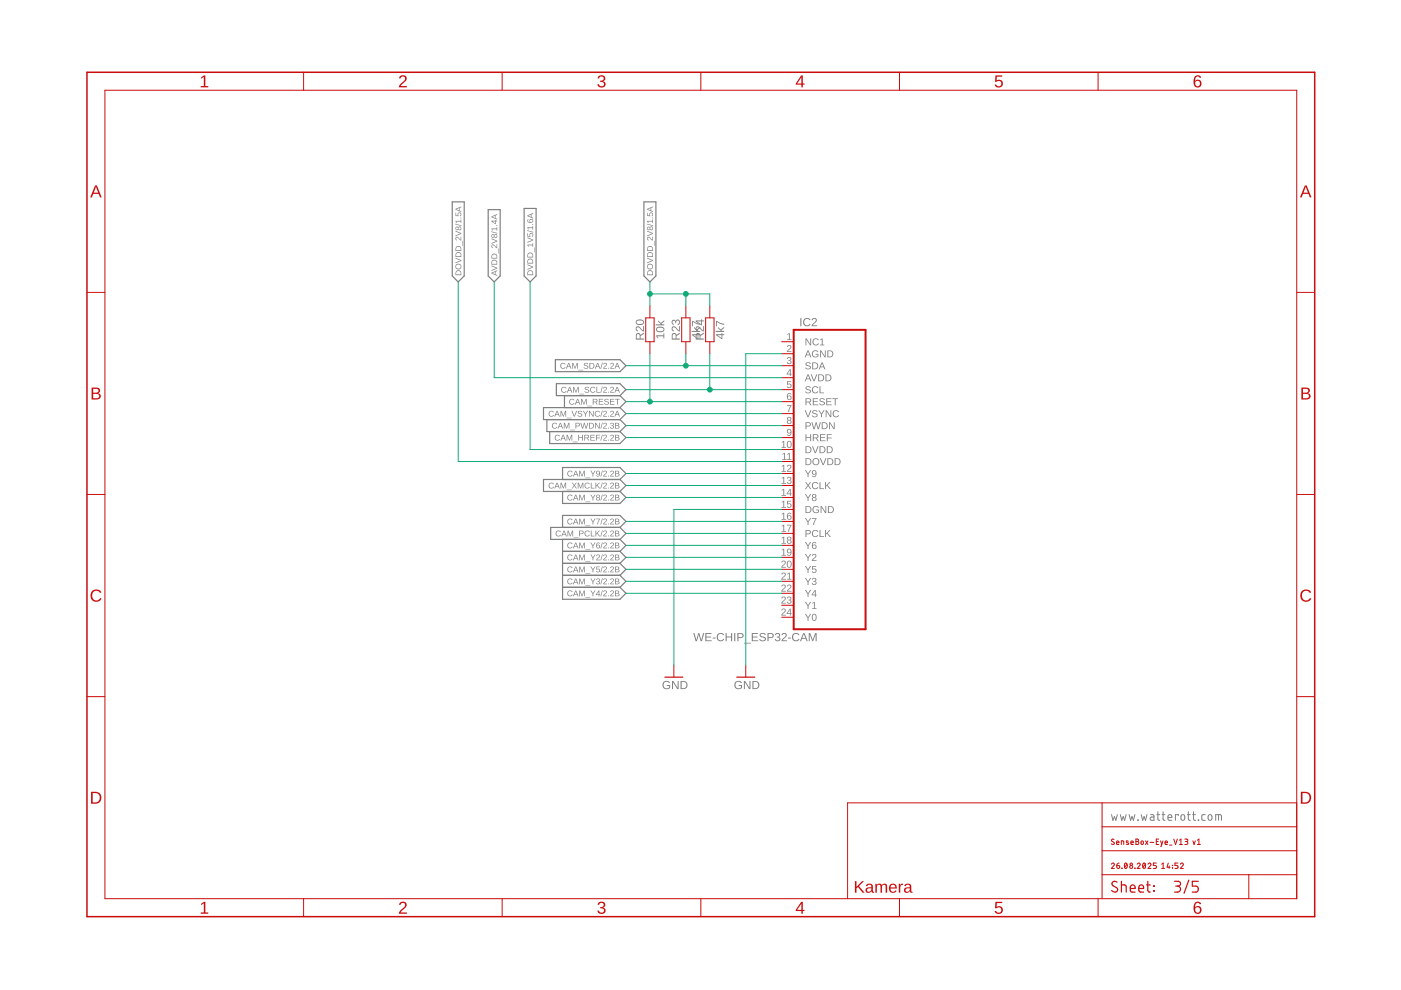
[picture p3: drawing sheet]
<svg xmlns="http://www.w3.org/2000/svg" width="297mm" height="210mm" viewBox="0 0 297 210" stroke-linecap="round" stroke-linejoin="round" font-family="sans-serif">
<g fill="#808080">
<path d="M139.1 71.1h1.6v-.4h.1v1h-.1v-.4h-1.4l.3 .4h-.2zM139.2 69.5a1.02 1.02 0 0 1 1.7 .4 .95 .95 0 0 1-.9 .5 .95 .95 0 0 1-.9-.6zM139.3 69.7a.66 .66 0 0 0 .4 .6 .66 .66 0 0 0 .7-.1 .41 .41 0 0 0 .2-.6 .41 .41 0 0 0-.6-.1zM139.5 67.9l.6 .6 .7-.6v.3l-.6 .4 .2 .2h.4v.2h-1.8v-.2h1.2l-.7-.6z"/>
<path d="M146.7 70.9h1.2v-.3h.2v.3h.4v.2h-.4v.8h-.2l-1.2-.8zM147 71.1l.9 .6v-.6zM147.1 69.3l.6 .6 .8-.6v.3l-.6 .4 .1 .2h.5v.2h-1.8v-.2h1.1l-.7-.6zM146.7 68l1.2 .5 .6 .1v.3l-.7-.2-.9-.5v1h-.2z"/>
<path d="M151.8 70.9h1.2v-.3h.2v.3h.3v.2h-.3v.8h-.2l-1.2-.8zM152.1 71.1l.9 .6v-.6zM152.2 69.3l.6 .6 .7-.6v.3l-.6 .4 .2 .2h.4v.2h-1.8v-.2h1.2l-.7-.6zM151.8 68l1.1 .5 .6 .1v.3l-.7-.2-.8-.5v1h-.2z"/>
<path d="M140.7 144.6a.9 .9 0 0 1 1.4 .2h-.3a.68 .68 0 0 0-.9 0 .68 .68 0 0 0-.1 .9 .68 .68 0 0 0 1 .1l.1-.4h-.5v-.2h.7v.6a.94 .94 0 0 1-1.4 .1 .94 .94 0 0 1 0-1.3zM142.5 144.4h.3l.9 1.5v-1.5h.2v1.7h-.3l-.9-1.5v1.5h-.2zM144.3 144.4h.6a.86 .86 0 0 1 .9 .8 .86 .86 0 0 1-.9 .9h-.6zM144.5 144.6v1.3a.73 .73 0 0 0 1-.7 .73 .73 0 0 0-1-.6z"/>
<path d="M155.9 144.6a.9 .9 0 0 1 1.4 .2h-.2a.68 .68 0 0 0-1 0 .68 .68 0 0 0 0 .9 .68 .68 0 0 0 .9 .1l.1-.4h-.5v-.2h.7v.6a.94 .94 0 0 1-1.3 .1 .94 .94 0 0 1-.1-1.3zM157.7 144.4h.3l.9 1.5v-1.5h.2v1.7h-.3l-.9-1.5v1.5h-.2zM159.5 144.4h.6a.86 .86 0 0 1 .9 .8 .86 .86 0 0 1-.8 .9h-.7zM159.8 144.6v1.3a.73 .73 0 0 0 1-.7 .73 .73 0 0 0-1-.6z"/>
<path d="M147 134.2h.2l.4 1.5 .4-1.5h.3l.4 1.5 .4-1.5h.2l-.5 1.7h-.3l-.3-1.4-.4 1.4h-.3zM149.5 134.2h1.3v.2h-1v.6h1v.2h-1v.6h1.1v.1h-1.4zM151.1 135.2h.6v.2h-.6zM152.2 134.4a.86 .86 0 0 1 1.3 .2l-.2 .1a.63 .63 0 0 0-.9 0 .63 .63 0 0 0 0 .9 .63 .63 0 0 0 .9-.2l.2 .1a.88 .88 0 0 1-1.3 .3 .88 .88 0 0 1 0-1.4zM153.8 134.2h.3v.8h.9v-.8h.2v1.7h-.2v-.7h-.9v.7h-.3zM155.7 134.2h.2v1.7h-.2zM156.3 134.2h.8a.53 .53 0 0 1 .6 .5 .53 .53 0 0 1-.6 .6h-.5v.6h-.3zM156.6 134.4v.7h.7a.35 .35 0 0 0 0-.6zM157.8 136.3h1.4v.1h-1.4zM159.4 134.2h1.3v.2h-1.1v.6h1v.2h-1v.6h1.1v.1h-1.3zM161.2 134.3a.8 .8 0 0 1 1.2 .3h-.3a.4 .4 0 0 0-.5-.3 .4 .4 0 0 0-.2 .5l.2 .1a.57 .57 0 0 1 .7 .3 .57 .57 0 0 1-.2 .7l-.4 .1a.63 .63 0 0 1-.7-.5h.2a.46 .46 0 0 0 .5 .3 .46 .46 0 0 0 .4-.5l-.5-.1a.49 .49 0 0 1-.5-.3 .49 .49 0 0 1 .1-.6zM162.7 134.2h.7a.53 .53 0 0 1 .7 .5 .53 .53 0 0 1-.6 .6h-.5v.6h-.3zM163 134.4v.7h.6a.35 .35 0 0 0 0-.6zM164.5 134.3a.5 .5 0 0 1 .8 0 .5 .5 0 0 1-.2 .8 .51 .51 0 0 1 .2 .8 .51 .51 0 0 1-.8 0l-.2-.4h.2a.35 .35 0 0 0 .5 .3 .35 .35 0 0 0 .1-.6h-.4v-.2a.33 .33 0 0 0 .5-.2 .33 .33 0 0 0-.3-.4 .33 .33 0 0 0-.4 .3h-.2zM165.9 134.3a.55 .55 0 0 1 .8 .1 .55 .55 0 0 1-.3 .9l-.5 .5h.9v.1h-1.1l.1-.2 .4-.5a.37 .37 0 0 0 .4-.5 .37 .37 0 0 0-.6-.1l-.3 .1zM167.1 135.2h.6v.2h-.6zM168.1 134.4a.86 .86 0 0 1 1.4 .2l-.2 .1a.63 .63 0 0 0-1 0 .63 .63 0 0 0 .1 .9 .63 .63 0 0 0 .9-.2l.2 .1a.88 .88 0 0 1-1.3 .3 .88 .88 0 0 1-.1-1.4zM170.3 134.2h.3l.7 1.7h-.3l-.2-.5h-.8l-.2 .5h-.2zM170.4 134.4l-.3 .9h.7zM171.5 134.2h.3l.5 1.5 .5-1.5h.3v1.7h-.2v-1.5l-.5 1.5h-.2l-.5-1.5v1.5h-.2z"/>
</g>
<g fill="none" stroke="#808080" stroke-width=".21">
<path d="M235.7 172.7l.3 1.2 .3-.8 .3 .8 .3-1.2M237.5 172.7l.3 1.2 .3-.8 .3 .8 .4-1.2M239.4 172.7l.3 1.2 .3-.8 .3 .8 .3-1.2M241.2 173.8l.1 .1zM242 172.7l.3 1.2 .3-.8 .3 .8 .3-1.2M243.9 172.7h.6l.1 .2 .1 1h-.5a.35 .35 0 0 1-.4-.3 .35 .35 0 0 1 .4-.4h.5M245.3 172.7h.6M245.5 172.1v1.7l.4 .1M246.4 172.7h.6M246.6 172.1v1.7l.4 .1M247.6 173.3h.9a.43 .43 0 0 0-.3-.6 .43 .43 0 0 0-.6 .4l.1 .7 .8 .1M249.8 172.9v-.2h-.6v1.2"/>
<path d="M250.5 172.8h.6l.1 .7a.4 .4 0 0 1-.4 .4 .4 .4 0 0 1-.4-.4zM251.8 172.7h.5M251.9 172.1l.1 1.7 .3 .1M252.9 172.7h.6M253 172.1v1.5l.2 .3h.3M254 173.8l.1 .1zM255.5 172.7h-.5l-.2 .3 .1 .8 .6 .1M256.3 172.8h.5l.2 .7a.41 .41 0 0 1-.4 .4 .41 .41 0 0 1-.5-.4zM257.7 173.9v-1.2l1.2 .1 .1 1.1M258.4 172.7v1.2"/>
</g>
<g fill="#808080">
<path d="M167 73.3a.5 .5 0 0 1 .8 .2 .5 .5 0 0 1-.5 .7l-.3 .3h.8v.1h-1l.6-.7a.3 .3 0 0 0 .2-.5 .32 .32 0 0 0-.6 .2l-.2-.1z"/>
<path d="M166.9 70.9l.6-.3v1.3h.3v.2h-.9v-.2h.4v-1.1l-.4 .3z"/>
<path d="M166.9 80.8h.8v.2h-.6l-.1 .4a.5 .5 0 0 1 .8 .2 .5 .5 0 0 1-.3 .7 .5 .5 0 0 1-.7-.4l.5 .2a.34 .34 0 0 0 .3-.5 .34 .34 0 0 0-.6 0h-.1z"/>
<path d="M167 75.8a.43 .43 0 0 1 .7 0 .43 .43 0 0 1-.2 .6 .39 .39 0 0 1 .3 .5 .39 .39 0 0 1-.5 .3l-.4-.2-.1-.2h.2a.3 .3 0 0 0 .4 .3 .3 .3 0 0 0 .1-.5l-.3-.1v-.1a.29 .29 0 0 0 .4-.2 .29 .29 0 0 0-.2-.4 .29 .29 0 0 0-.4 .3h-.2z"/>
<path d="M166.8 85.9h1l-.5 1.4h-.2l.1-.3 .4-1h-.8z"/>
<path d="M134.9 70.7l.6-.1 .3 .4 .7-.5v.3l-.7 .4v.6h.7v.2h-1.7zM135.1 70.9l-.1 .9h.6l-.1-.9zM134.9 69.3a1.1 1.1 0 0 1 1.4 .7v-.9h.2v1.2l-.3-.1-.4-.5a.37 .37 0 0 0-.6-.3 .37 .37 0 0 0-.1 .6l.1 .3-.4-.4zM134.9 68a1.02 1.02 0 0 1 1.6 .3 .95 .95 0 0 1-.8 .6 .95 .95 0 0 1-.9-.6zM135 68.1a.66 .66 0 0 0 .4 .6 .66 .66 0 0 0 .7 0 .41 .41 0 0 0 .2-.6 .41 .41 0 0 0-.6-.2z"/>
<path d="M142.6 70.7l.5-.1 .3 .4 .7-.5v.3l-.7 .4v.6h.7v.2h-1.7zM142.7 70.9l-.1 .9h.6v-.9zM142.5 69.3a1.1 1.1 0 0 1 1.4 .7l.1-.9h.1v1.2l-.2-.1-.5-.5a.37 .37 0 0 0-.5-.3 .37 .37 0 0 0-.2 .6l.2 .3-.5-.4zM142.5 67.9l.5-.1 .3 .3a.51 .51 0 0 1 .7-.3 .51 .51 0 0 1 .1 .8l-.4 .3v-.2a.35 .35 0 0 0 .3-.5 .35 .35 0 0 0-.6-.1v.4h-.2a.33 .33 0 0 0-.2-.5 .33 .33 0 0 0-.4 .3 .33 .33 0 0 0 .3 .4l-.1 .2-.4-.4z"/>
<path d="M147.6 70.7l.6-.1 .3 .4 .7-.5v.3l-.7 .4v.6h.7v.2h-1.7zM147.8 70.9l-.1 .9h.6l-.1-.9zM147.6 69.3a1.1 1.1 0 0 1 1.3 .7l.1-.9h.2v1.2l-.3-.1-.4-.5a.37 .37 0 0 0-.6-.3 .37 .37 0 0 0-.1 .6l.1 .3-.4-.4zM147.5 67.9h1.2v-.2h.1v.2h.4v.3h-.4v.8h-.1l-1.2-.8zM147.8 68.2l.9 .6v-.6z"/>
<path d="M169.7 67.4h.2v1.8h-.2zM170.5 67.7a.86 .86 0 0 1 1.3 .1l-.2 .1a.63 .63 0 0 0-.9 0 .63 .63 0 0 0 0 .9 .63 .63 0 0 0 1-.2l.2 .1a.88 .88 0 0 1-1.4 .3 .88 .88 0 0 1 0-1.3zM172.3 67.5a.55 .55 0 0 1 .8 .2 .55 .55 0 0 1-.3 .8l-.5 .5h.9v.2h-1.1v-.3l.5-.5a.37 .37 0 0 0 .4-.5 .37 .37 0 0 0-.7-.1l-.2 .1z"/>
<path d="M171.2 74.3h.2l.6 1.5h-.2l-.1-.5h-.7l-.2 .5h-.2zM171.3 74.4l-.3 .8h.6zM172.3 74.5l.8-.2 .4 .3-.2 .1a.58 .58 0 0 0-.8 0 .58 .58 0 0 0 0 .8 .58 .58 0 0 0 .9 0v-.3h-.5v-.2h.6v.5a.8 .8 0 0 1-1.1 .1 .8 .8 0 0 1-.1-1.1zM173.9 74.3h.2l.8 1.3v-1.3h.2v1.5h-.3l-.8-1.3v1.3h-.1zM175.4 74.3h.5a.74 .74 0 0 1 .8 .7 .74 .74 0 0 1-.7 .8h-.6zM175.6 74.5v1.1a.62 .62 0 0 0 .9-.6 .62 .62 0 0 0-.9-.5z"/>
<path d="M171.2 79.4h.2l.6 1.4h-.2l-.1-.4h-.7l-.2 .4h-.2zM171.3 79.5l-.3 .8h.6zM171.9 79.4h.2l.5 1.3 .5-1.3h.2l-.6 1.4h-.2zM173.5 79.4h.5a.74 .74 0 0 1 .7 .7 .74 .74 0 0 1-.7 .7h-.5zM173.7 79.5v1.2a.62 .62 0 0 0 .8-.6 .62 .62 0 0 0-.8-.6zM175 79.4h.5a.74 .74 0 0 1 .8 .7 .74 .74 0 0 1-.7 .7h-.6zM175.2 79.5v1.2a.62 .62 0 0 0 .9-.6 .62 .62 0 0 0-.9-.6z"/>
<path d="M167.5 78.3h.1v.9h.3v.2h-.3v.3h-.1v-.3h-.7zM167.5 78.5l-.5 .7h.5z"/>
<path d="M170.8 107.3h.5a.74 .74 0 0 1 .7 .7 .74 .74 0 0 1-.7 .8h-.5zM171 107.5v1.1a.62 .62 0 0 0 .8-.6 .62 .62 0 0 0-.8-.5zM172.4 107.5l.8-.2 .4 .3-.2 .1a.58 .58 0 0 0-.8 0 .58 .58 0 0 0 0 .8 .58 .58 0 0 0 .9 0v-.3h-.5v-.2h.7v.5a.8 .8 0 0 1-1.2 .1 .8 .8 0 0 1-.1-1.1zM174 107.3h.2l.8 1.3v-1.3h.2v1.5h-.3l-.7-1.3v1.3h-.2zM175.5 107.3h.5a.74 .74 0 0 1 .8 .7 .74 .74 0 0 1-.7 .8h-.6zM175.7 107.5v1.1a.62 .62 0 0 0 .9-.6 .62 .62 0 0 0-.9-.5z"/>
<path d="M165.7 106.4l.6-.2v1.3h.3v.2h-.9v-.2h.4v-1.1l-.4 .2zM166.9 106.2h.8v.1h-.6v.5a.5 .5 0 0 1 .7 .2 .5 .5 0 0 1-.3 .7 .5 .5 0 0 1-.7-.4l.5 .2a.34 .34 0 0 0 .3-.5 .34 .34 0 0 0-.6 0h-.1z"/>
<path d="M170.8 97.1h.5a.74 .74 0 0 1 .7 .8 .74 .74 0 0 1-.7 .7h-.5zM171 97.3v1.2a.62 .62 0 0 0 .8-.6 .62 .62 0 0 0-.8-.6zM172.2 97.9a.76 .76 0 0 1 1.5 0 .76 .76 0 0 1-1.5 0zM172.4 97.9a.57 .57 0 0 0 1.1 0 .57 .57 0 0 0-1.1 0zM173.8 97.1h.2l.5 1.3 .5-1.3h.2l-.6 1.5h-.2zM175.4 97.1h.5a.74 .74 0 0 1 .8 .8 .74 .74 0 0 1-.7 .7h-.6zM175.6 97.3v1.2a.62 .62 0 0 0 .9-.6 .62 .62 0 0 0-.9-.6zM177 97.1h.4a.74 .74 0 0 1 .8 .8 .74 .74 0 0 1-.7 .7h-.5zM177.2 97.3v1.2a.62 .62 0 0 0 .8-.6 .62 .62 0 0 0-.8-.6z"/>
<path d="M165.9 96.3l.5-.3v1.3h.4v.2h-.9v-.2h.3v-1.1l-.3 .2zM166.9 96.3l.5-.3v1.3h.4v.2h-.9v-.2h.4v-1.1l-.4 .2z"/>
<path d="M170.8 94.6h.5a.74 .74 0 0 1 .7 .7 .74 .74 0 0 1-.7 .8h-.5zM171 94.8v1.1a.62 .62 0 0 0 .8-.6 .62 .62 0 0 0-.8-.5zM172.2 94.6h.2l.5 1.3 .5-1.3h.2l-.6 1.5h-.2zM173.8 94.6h.4a.74 .74 0 0 1 .8 .7 .74 .74 0 0 1-.7 .8h-.5zM174 94.8v1.1a.62 .62 0 0 0 .8-.6 .62 .62 0 0 0-.8-.5zM175.3 94.6h.5a.74 .74 0 0 1 .8 .7 .74 .74 0 0 1-.8 .8h-.5zM175.5 94.8v1.1a.62 .62 0 0 0 .9-.6 .62 .62 0 0 0-.9-.5z"/>
<path d="M165.7 93.7l.6-.2v1.3h.3v.2h-.9v-.2h.4v-1.1l-.4 .2zM167 93.6a.61 .61 0 0 1 .8 .1 .61 .61 0 0 1 0 .8 .53 .53 0 0 1-.6 .5 .53 .53 0 0 1-.4-.8zM167.2 93.7a.83 .83 0 0 0 .1 1.1 .73 .73 0 0 0 0-1.2z"/>
<path d="M170.8 92.1h.2v.6h.8v-.6h.2v1.4h-.2v-.6h-.8v.6h-.2zM172.3 92.1h.7a.43 .43 0 0 1 .5 .3 .43 .43 0 0 1-.3 .5l.4 .6h-.2l-.4-.6h-.5v.6h-.2zM172.5 92.2v.6h.5a.28 .28 0 0 0 .3-.3 .28 .28 0 0 0-.3-.3zM173.9 92.1h1.1v.1h-.9v.5h.8v.2h-.8v.5h.9v.1h-1.1zM175.3 92.1h1v.1h-.8v.6h.8v.1h-.8v.6h-.2z"/>
<path d="M167 91.1a.6 .6 0 0 1 .7 0 .6 .6 0 0 1 .1 .8 .49 .49 0 0 1-.4 .5 .49 .49 0 0 1-.5-.3l.5 .2 .2-.6a.47 .47 0 0 1-.7 .1 .47 .47 0 0 1 .1-.7zM167 91.4a.33 .33 0 0 0 .6 0 .33 .33 0 0 0-.6 0z"/>
<path d="M170.8 71.8h.2l.8 1.2v-1.2h.2v1.4h-.3l-.8-1.2 .1 1.2h-.2zM172.4 71.9l.8-.1 .4 .3-.2 .1a.54 .54 0 0 0-.8-.1 .54 .54 0 0 0 .1 .8 .54 .54 0 0 0 .7-.1l.2 .1a.75 .75 0 0 1-1.1 .2 .75 .75 0 0 1-.1-1.2zM173.9 72l.5-.2v1.3h.4v.1h-.9v-.1h.3v-1.2l-.3 .3z"/>
<path d="M170.8 112.4h.6a.45 .45 0 0 1 .5 .4 .45 .45 0 0 1-.5 .5h-.4v.6h-.2zM171 112.5v.6l.7-.1-.1-.4zM172.3 112.6l.8-.2 .4 .3-.2 .1a.54 .54 0 0 0-.8-.1 .54 .54 0 0 0 0 .9 .54 .54 0 0 0 .8-.2l.2 .1a.75 .75 0 0 1-1.1 .2 .75 .75 0 0 1-.1-1.1zM173.8 112.4h.2v1.3h.7v.2h-.9zM174.9 112.4h.2v.7l.7-.7h.3l-.6 .6 .7 .9h-.3l-.6-.8-.2 .2v.6h-.2z"/>
<path d="M165.7 111.5l.6-.2v1.3h.3v.1h-.9v-.1h.4v-1.2l-.4 .3zM166.8 111.3h1l-.5 1.4h-.2l.1-.4 .4-.9h-.8z"/>
<path d="M170.8 89.5h.6a.45 .45 0 0 1 .5 .5 .45 .45 0 0 1-.5 .4h-.4v.6h-.2zM171 89.7v.6l.7-.2-.1-.4zM172 89.5h.2l.4 1.3 .3-1.3h.2l.4 1.3 .3-1.3h.2l-.4 1.5h-.2l-.4-1.2-.3 1.2h-.2zM174.2 89.5h.5a.74 .74 0 0 1 .8 .7 .74 .74 0 0 1-.7 .8h-.6zM174.4 89.7v1.1a.62 .62 0 0 0 .9-.5 .62 .62 0 0 0-.9-.6zM175.8 89.5h.2l.8 1.3v-1.3h.2v1.5h-.3l-.8-1.3v1.3h-.1z"/>
<path d="M167 88.5a.43 .43 0 0 1 .7-.1 .43 .43 0 0 1-.2 .7 .42 .42 0 0 1 .1 .7 .42 .42 0 0 1-.6-.1 .42 .42 0 0 1 .1-.6l-.2-.2zM167 88.8a.3 .3 0 0 0 .6 0 .3 .3 0 0 0-.6 0zM167 89.5a.31 .31 0 0 0 .6 0 .31 .31 0 0 0-.6 0z"/>
<path d="M170.8 84.5h.7a.43 .43 0 0 1 .5 .3 .43 .43 0 0 1-.4 .5l.5 .6h-.3l-.4-.6h-.4v.6h-.2zM171 84.6v.6h.5a.28 .28 0 0 0 .3-.3 .28 .28 0 0 0-.3-.3zM172.3 84.5h1.1v.1h-.9v.5h.9v.1h-.9v.6h1v.1h-1.2zM173.9 84.5l.6-.1 .4 .4h-.2a.34 .34 0 0 0-.4-.3 .34 .34 0 0 0-.3 .5 .71 .71 0 0 1 .9 .7l-.4 .2a.64 .64 0 0 1-.8-.3l.2-.1a.39 .39 0 0 0 .4 .3 .39 .39 0 0 0 .3-.4l-.5-.2a.38 .38 0 0 1-.3-.3 .38 .38 0 0 1 .1-.4zM175.2 84.5h1.1v.1h-.9v.5h.8v.1h-.8v.6h.9v.1h-1.1zM176.5 84.5h1.2v.1h-.5v1.3h-.2v-1.3h-.5z"/>
<path d="M167.1 83.4l.5-.1 .2 .3-.6-.1-.2 .5a.47 .47 0 0 1 .7 .1 .47 .47 0 0 1-.2 .7 .47 .47 0 0 1-.6-.3v-.6zM167 84.3a.31 .31 0 0 0 .6 0 .31 .31 0 0 0-.6 0z"/>
<path d="M170.9 82l.7-.1 .3 .3-.2 .1a.34 .34 0 0 0-.4-.3 .34 .34 0 0 0-.3 .4 .71 .71 0 0 1 .9 .8l-.4 .2a.64 .64 0 0 1-.8-.4h.2a.39 .39 0 0 0 .5 .3 .39 .39 0 0 0 .3-.5l-.6-.1a.38 .38 0 0 1-.3-.3 .38 .38 0 0 1 .1-.4zM172.3 82.1l.8-.2 .4 .4h-.2a.54 .54 0 0 0-.8 0 .54 .54 0 0 0 0 .8 .54 .54 0 0 0 .8-.2l.2 .1a.75 .75 0 0 1-1.1 .2 .75 .75 0 0 1-.1-1.1zM173.8 81.9h.2v1.3h.7v.2h-.9z"/>
<path d="M170.9 76.9l.7-.1 .3 .3-.2 .1a.34 .34 0 0 0-.4-.3 .34 .34 0 0 0-.3 .4 .71 .71 0 0 1 .9 .8l-.4 .2a.64 .64 0 0 1-.8-.3l.2-.1a.39 .39 0 0 0 .5 .3 .39 .39 0 0 0 .3-.4l-.6-.2a.38 .38 0 0 1-.3-.3 .38 .38 0 0 1 .1-.4zM172.2 76.8h.5a.74 .74 0 0 1 .8 .7 .74 .74 0 0 1-.7 .8h-.6zM172.4 77v1.1a.62 .62 0 0 0 .9-.5 .62 .62 0 0 0-.9-.6zM174.2 76.8h.2l.6 1.5h-.2l-.2-.4h-.6l-.2 .4h-.2zM174.3 77l-.3 .7h.6z"/>
<path d="M170.6 87h.2l.5 1.3 .5-1.3h.2l-.6 1.5h-.2zM172.3 87.1l.7-.1 .3 .3h-.2a.34 .34 0 0 0-.4-.2 .34 .34 0 0 0-.2 .4 .71 .71 0 0 1 .8 .7l-.4 .3a.64 .64 0 0 1-.8-.4h.2a.39 .39 0 0 0 .5 .3 .39 .39 0 0 0 .3-.5l-.5-.2a.38 .38 0 0 1-.4-.2 .38 .38 0 0 1 .1-.4zM173.5 87h.2l.5 .7 .4-.7h.2l-.5 .9v.6h-.2v-.6zM175.1 87h.2l.8 1.3v-1.3h.2v1.5h-.3l-.8-1.3v1.3h-.1zM176.7 87.2l.8-.2 .4 .3-.2 .1a.54 .54 0 0 0-.8 0 .54 .54 0 0 0 0 .8 .54 .54 0 0 0 .8-.2l.2 .1a.75 .75 0 0 1-1.1 .2 .75 .75 0 0 1-.1-1.1z"/>
<path d="M170.7 102.2h.2l.4 .6 .4-.6h.2l-.5 .7 .6 .8h-.2l-.5-.6-.4 .6h-.2l.5-.8zM172.3 102.4l.8-.2 .4 .4h-.2a.54 .54 0 0 0-.8 0 .54 .54 0 0 0 0 .8 .54 .54 0 0 0 .8-.2l.2 .1a.75 .75 0 0 1-1.1 .3 .75 .75 0 0 1-.1-1.2zM173.8 102.2h.2v1.3h.7v.2h-.9zM174.9 102.2h.2v.8l.7-.8h.3l-.6 .7 .7 .8h-.3l-.6-.7-.2 .1v.6h-.2z"/>
<path d="M165.7 101.3l.6-.2v1.3h.3v.2h-.9v-.2h.4v-1.1l-.4 .2zM167 101.2a.43 .43 0 0 1 .7 0 .43 .43 0 0 1-.2 .6 .39 .39 0 0 1 .3 .5 .39 .39 0 0 1-.5 .3l-.4-.2-.1-.2h.2a.3 .3 0 0 0 .4 .2 .3 .3 0 0 0 .1-.4l-.3-.1v-.1a.29 .29 0 0 0 .4-.2 .29 .29 0 0 0-.2-.4 .29 .29 0 0 0-.4 .3h-.2z"/>
<path d="M170.7 130.2h.2l.4 .7 .5-.7h.2l-.6 .8v.6h-.2v-.6zM172.3 130.2a.61 .61 0 0 1 .8 .2 .61 .61 0 0 1 0 .7 .53 .53 0 0 1-.6 .5 .53 .53 0 0 1-.4-.7zM172.5 130.3a.83 .83 0 0 0 .1 1.2 .73 .73 0 0 0 0-1.2z"/>
<path d="M165.8 129.1a.5 .5 0 0 1 .8 .2 .5 .5 0 0 1-.4 .7l-.3 .4h.7v.1h-.9l.5-.7a.3 .3 0 0 0 .2-.5 .3 .3 0 0 0-.5 .1h-.2zM167.5 129h.2v1h.2v.2h-.2v.3h-.2v-.3h-.7zM167.5 129.3l-.5 .7h.5z"/>
<path d="M170.7 127.6h.2l.4 .7 .5-.7h.2l-.6 .9v.6h-.2v-.6zM172.2 127.9l.6-.3v1.3h.3v.2h-.9v-.2h.4v-1.1l-.4 .2z"/>
<path d="M165.8 126.6a.5 .5 0 0 1 .8 .2 .5 .5 0 0 1-.4 .7l-.3 .3h.7v.2h-.9l.5-.7a.3 .3 0 0 0 .2-.5 .3 .3 0 0 0-.5 .1h-.2zM167 126.6a.43 .43 0 0 1 .7 0 .43 .43 0 0 1-.2 .6 .39 .39 0 0 1 .3 .5 .39 .39 0 0 1-.5 .3l-.4-.2-.1-.2h.2a.3 .3 0 0 0 .4 .2 .3 .3 0 0 0 .1-.4l-.3-.1v-.2a.29 .29 0 0 0 .4-.1 .29 .29 0 0 0-.2-.4 .29 .29 0 0 0-.4 .3h-.2z"/>
<path d="M170.7 117.5h.2l.4 .7 .5-.7h.2l-.6 .8v.6h-.2v-.6zM172.3 117.5a.5 .5 0 0 1 .8 .3 .5 .5 0 0 1-.5 .6l-.3 .4h.8v.1h-1l.6-.7a.3 .3 0 0 0 .2-.5 .3 .3 0 0 0-.6 .1h-.2z"/>
<path d="M165.7 116.6l.6-.3v1.4h.3v.1h-.9v-.1h.4v-1.2l-.4 .3zM167 116.5a.6 .6 0 0 1 .7 0 .6 .6 0 0 1 .1 .8 .49 .49 0 0 1-.4 .5 .49 .49 0 0 1-.5-.3l.5 .1 .2-.5a.47 .47 0 0 1-.7 .1 .47 .47 0 0 1 .1-.7zM167 116.8a.33 .33 0 0 0 .6 0 .33 .33 0 0 0-.6 0z"/>
<path d="M170.7 122.5h.2l.4 .7 .5-.7h.2l-.6 .9v.6h-.2v-.6zM172.3 122.6a.43 .43 0 0 1 .7 0 .43 .43 0 0 1-.2 .7 .39 .39 0 0 1 .3 .4 .39 .39 0 0 1-.5 .3l-.4-.2-.1-.2h.2a.3 .3 0 0 0 .4 .3 .3 .3 0 0 0 .1-.5l-.3-.1v-.1a.29 .29 0 0 0 .4-.2 .29 .29 0 0 0-.2-.3 .29 .29 0 0 0-.4 .2h-.2z"/>
<path d="M165.8 121.5a.5 .5 0 0 1 .8 .2 .5 .5 0 0 1-.4 .7l-.3 .3h.7v.2h-.9l.5-.7a.3 .3 0 0 0 .2-.5 .3 .3 0 0 0-.5 .1h-.2zM166.9 121.7l.6-.3v1.3h.3v.2h-.9v-.2h.4v-1.1l-.4 .2z"/>
<path d="M170.7 125.1h.2l.4 .7 .5-.7h.2l-.6 .8v.7h-.2v-.7zM172.8 125.1h.2v1h.2v.1h-.2v.4h-.2v-.4h-.7zM172.8 125.3l-.5 .8h.5z"/>
<path d="M165.8 124a.5 .5 0 0 1 .8 .3 .5 .5 0 0 1-.4 .6l-.3 .4h.7v.1h-.9l.5-.7a.3 .3 0 0 0 .2-.5 .3 .3 0 0 0-.5 .1h-.2zM167 124a.5 .5 0 0 1 .8 .3 .5 .5 0 0 1-.5 .6l-.3 .4h.8v.1h-1l.6-.7a.3 .3 0 0 0 .2-.5 .3 .3 0 0 0-.6 .1h-.2z"/>
<path d="M170.7 120h.2l.4 .7 .5-.7h.2l-.6 .9v.6h-.2v-.6zM172.2 120h.8v.2h-.6v.4a.5 .5 0 0 1 .7 .3 .5 .5 0 0 1-.3 .6 .5 .5 0 0 1-.7-.4l.5 .2a.34 .34 0 0 0 .3-.4 .34 .34 0 0 0-.6-.1h-.1z"/>
<path d="M165.8 119a.5 .5 0 0 1 .8 .2 .5 .5 0 0 1-.4 .7l-.3 .3h.7v.2h-.9l.5-.8a.3 .3 0 0 0 .2-.5 .3 .3 0 0 0-.5 .2l-.2-.1zM167 118.9a.61 .61 0 0 1 .8 .2 .61 .61 0 0 1 0 .7 .53 .53 0 0 1-.6 .6 .53 .53 0 0 1-.4-.8zM167.2 119.1a.83 .83 0 0 0 .1 1.1 .73 .73 0 0 0 0-1.2z"/>
<path d="M170.7 114.9h.2l.4 .7 .5-.7h.2l-.6 .9v.6h-.2v-.6zM172.4 115l.5-.1 .2 .3-.6-.1-.2 .5a.47 .47 0 0 1 .7 .1 .47 .47 0 0 1-.1 .7 .47 .47 0 0 1-.7-.3v-.6zM172.3 115.9a.31 .31 0 0 0 .6 0 .31 .31 0 0 0-.6 0z"/>
<path d="M165.7 114l.6-.2v1.3h.3v.2h-.9v-.2h.4v-1.1l-.4 .2zM167 113.9a.43 .43 0 0 1 .7-.1 .43 .43 0 0 1-.2 .7 .42 .42 0 0 1 .1 .6 .42 .42 0 0 1-.6 0 .42 .42 0 0 1 .1-.6l-.2-.2zM167.1 114.2a.27 .27 0 0 0 .5 0 .27 .27 0 0 0-.5 0zM167 114.9a.31 .31 0 0 0 .6 0 .31 .31 0 0 0-.6 0z"/>
<path d="M170.7 109.8h.2l.4 .7 .5-.7h.2l-.6 .9v.6h-.2v-.6zM172.1 109.8h1l-.5 1.5h-.2l.1-.4 .4-.9h-.8z"/>
<path d="M165.7 109l.6-.3v1.3h.3v.2h-.9v-.2h.4v-1.1l-.4 .2zM167.1 108.8l.5-.1 .2 .3-.6-.1-.2 .5a.47 .47 0 0 1 .7 .1 .47 .47 0 0 1-.1 .7 .47 .47 0 0 1-.7-.3v-.6zM167 109.7a.31 .31 0 0 0 .6 0 .31 .31 0 0 0-.6 0z"/>
<path d="M170.7 104.8h.2l.4 .7 .5-.7h.2l-.6 .8v.6h-.2v-.6zM172.3 104.8a.43 .43 0 0 1 .7 0 .43 .43 0 0 1-.2 .7 .42 .42 0 0 1 .1 .6 .42 .42 0 0 1-.6 0 .42 .42 0 0 1 .1-.6l-.2-.3zM172.4 105.1a.27 .27 0 0 0 .5 0 .27 .27 0 0 0-.5 0zM172.3 105.8a.31 .31 0 0 0 .6 0 .31 .31 0 0 0-.6 0z"/>
<path d="M165.7 103.9l.6-.3v1.4h.3v.1h-.9v-.1h.4v-1.2l-.4 .3zM167.5 103.6h.2v1h.2v.2h-.2v.3h-.2v-.3h-.7zM167.5 103.9l-.5 .7h.5z"/>
<path d="M170.7 99.7h.2l.4 .7 .5-.7h.2l-.6 .8v.7h-.2v-.7zM172.3 99.8a.6 .6 0 0 1 .7 .1 .6 .6 0 0 1 .1 .7 .49 .49 0 0 1-.4 .6 .49 .49 0 0 1-.5-.3l.5 .1 .2-.6a.47 .47 0 0 1-.7 .1 .47 .47 0 0 1 .1-.7zM172.3 100.2a.33 .33 0 0 0 .6 0 .33 .33 0 0 0-.6 0z"/>
<path d="M165.7 98.8l.6-.2v1.3h.3v.1h-.9v-.1h.4v-1.2l-.4 .3zM167 98.7a.5 .5 0 0 1 .8 .2 .5 .5 0 0 1-.5 .7l-.3 .3h.8v.1h-1l.6-.7a.3 .3 0 0 0 .2-.5 .32 .32 0 0 0-.6 .2l-.2-.1z"/>
</g>
<path d="M117.8 76.3h13.6l1.3 1.2-1.3 1.3h-13.6z" fill="none" stroke="#808080" stroke-width=".25"/>
<path d="M119 77.1l.6-.1 .3 .2-.1 .1a.46 .46 0 0 0-.7 0 .46 .46 0 0 0 0 .6 .46 .46 0 0 0 .7-.1l.1 .1a.63 .63 0 0 1-.9 .2 .63 .63 0 0 1 0-1zM120.5 77h.2l.5 1.2h-.2l-.1-.4h-.6l-.1 .4h-.2zM120.6 77.1l-.2 .6h.4zM121.3 77h.2l.4 1 .4-1h.2v1.2h-.1v-1.1l-.4 1.1-.5-1.1v1.1h-.2zM122.6 78.4h1.1v.1h-1.1zM123.9 77h.5l.3 .2h-.1a.28 .28 0 0 0-.4-.2 .28 .28 0 0 0-.2 .4 .51 .51 0 0 1 .5 .1 .51 .51 0 0 1 .1 .6l-.1 .1a.55 .55 0 0 1-.8-.3h.2a.33 .33 0 0 0 .4 .2 .33 .33 0 0 0 .2-.4l-.5-.2a.3 .3 0 0 1-.2-.2 .3 .3 0 0 1 .1-.3zM125 77h.4a.61 .61 0 0 1 .6 .5 .61 .61 0 0 1-.6 .7h-.4zM125.1 77.1v.9a.52 .52 0 0 0 .8-.4 .52 .52 0 0 0-.8-.5zM126.6 77h.2l.5 1.2h-.2l-.1-.4h-.6l-.1 .4h-.2zM126.7 77.1l-.2 .6h.4zM127.7 76.9h.1l-.4 1.3h-.1zM128 77a.42 .42 0 0 1 .7 .2 .42 .42 0 0 1-.4 .6l-.2 .2h.6v.2h-.8l.5-.7a.24 .24 0 0 0 0-.4 .24 .24 0 0 0-.4 .2h-.1zM128.9 78h.2v.2h-.2zM129.5 77a.42 .42 0 0 1 .6 .2 .42 .42 0 0 1-.3 .6l-.3 .2h.7v.2h-.8l.5-.7a.24 .24 0 0 0 0-.4 .24 .24 0 0 0-.4 .2h-.1zM130.8 77h.2l.4 1.2h-.1l-.2-.4h-.5l-.2 .4h-.1zM130.9 77.1l-.3 .6h.5z" fill="#808080"/>
<path d="M118 81.3h13.4l1.3 1.3-1.3 1.3h-13.4z" fill="none" stroke="#808080" stroke-width=".25"/>
<path d="M119.1 82.2l.7-.2 .3 .3-.2 .1a.46 .46 0 0 0-.6-.1 .46 .46 0 0 0 0 .7 .46 .46 0 0 0 .7-.1l.1 .1a.63 .63 0 0 1-.9 .1 .63 .63 0 0 1-.1-.9zM120.7 82h.2l.5 1.3h-.2l-.1-.4h-.6l-.1 .4h-.2zM120.8 82.2l-.3 .6h.5zM121.5 82h.2l.4 1.1 .4-1.1h.2v1.3h-.2l.1-1.1-.4 1.1-.5-1.1v1.1h-.2zM122.8 83.5h1.1v.1h-1.1zM124.1 82.1l.5-.1 .3 .3h-.2a.28 .28 0 0 0-.3-.2 .28 .28 0 0 0-.2 .4 .51 .51 0 0 1 .5 .1 .51 .51 0 0 1 .1 .6l-.2 .1a.55 .55 0 0 1-.7-.3l.2-.1a.33 .33 0 0 0 .4 .3 .33 .33 0 0 0 .2-.4l-.5-.2a.3 .3 0 0 1-.2-.2 .3 .3 0 0 1 .1-.3zM125.3 82.2l.6-.2 .3 .3-.1 .1a.46 .46 0 0 0-.7-.1 .46 .46 0 0 0 0 .7 .46 .46 0 0 0 .7-.1l.1 .1a.63 .63 0 0 1-.9 .1 .63 .63 0 0 1 0-.9zM126.4 82h.2v1.1h.6v.2h-.8zM127.6 82h.2l-.4 1.3h-.1zM128 82.1a.42 .42 0 0 1 .6 .2 .42 .42 0 0 1-.3 .5l-.3 .3h.7v.2h-.8l.5-.7a.24 .24 0 0 0 0-.4 .24 .24 0 0 0-.4 .1h-.1zM128.9 83.1h.2v.2h-.2zM129.5 82.1a.42 .42 0 0 1 .6 .2 .42 .42 0 0 1-.3 .5l-.3 .3h.7v.2h-.8l.5-.7a.24 .24 0 0 0 0-.4 .24 .24 0 0 0-.4 .1h-.1zM130.8 82h.1l.5 1.3h-.1l-.2-.4h-.5l-.2 .4h-.1zM130.9 82.2l-.3 .6h.5z" fill="#808080"/>
<path d="M103.5 44.4h2.5v14.1l-1.2 1.3-1.3-1.3z" fill="none" stroke="#808080" stroke-width=".25"/>
<path d="M104.2 57.8l1.2-.5v.2l-.3 .1v.6l.3 .1v.2l-1.2-.5zM104.3 57.9l.6 .2v-.4zM104.2 56.3l1.2 .5v.1l-1.2 .5v-.1l1.1-.5-1.1-.4zM104.3 55.2a.63 .63 0 0 1 .7-.1 .63 .63 0 0 1 .4 .6v.4h-1.2zM104.4 55.4l-.1 .5h1a.53 .53 0 0 0-.2-.6 .53 .53 0 0 0-.7 .1zM104.3 53.9a.63 .63 0 0 1 .7-.1 .63 .63 0 0 1 .4 .6v.4h-1.2zM104.4 54.1l-.1 .6h1a.53 .53 0 0 0-.2-.7 .53 .53 0 0 0-.7 .1zM105.7 52.7h.1v1h-.1zM104.3 51.9a.86 .86 0 0 1 1 .5v-.6h.1v.8l-.6-.5a.25 .25 0 0 0-.5 0 .24 .24 0 0 0 .2 .3v.2l-.3-.2zM104.2 50.5l1.2 .5v.2l-1.2 .5v-.2l1.1-.4-1.1-.4zM104.3 49.8l.3-.1 .2 .2a.35 .35 0 0 1 .5-.1 .35 .35 0 0 1 0 .5 .35 .35 0 0 1-.5-.1 .36 .36 0 0 1-.6 .1 .36 .36 0 0 1 .1-.5zM104.3 50a.23 .23 0 0 0 .4 0 .23 .23 0 0 0-.4 0zM104.8 50a.25 .25 0 0 0 .5 0 .25 .25 0 0 0-.5 0zM104.1 49l1.3 .4v.1l-1.3-.3zM104.2 48.4h1.1v-.3h.1v.8h-.1v-.3h-1l.2 .3h-.1zM105.2 47.7h.2v.2h-.2zM104.2 46.8h.8l.1-.2v.2h.3v.1h-.3v.6h-.1l-.8-.5zM104.4 46.9l.6 .5v-.5zM104.2 45.9l1.2-.5v.2l-.3 .1v.6l.3 .1v.2l-1.2-.5zM104.3 46l.6 .2v-.4z" fill="#808080"/>
<path d="M119.7 83.9h11.7l1.3 1.3-1.3 1.2h-11.7z" fill="none" stroke="#808080" stroke-width=".25"/>
<path d="M120.8 84.7l.7-.1 .3 .3h-.2a.46 .46 0 0 0-.6 0 .46 .46 0 0 0 0 .6 .46 .46 0 0 0 .7-.1l.1 .1a.63 .63 0 0 1-.9 .2 .63 .63 0 0 1-.1-1zM122.4 84.6h.2l.5 1.2h-.2l-.2-.4h-.5l-.2 .4h-.1zM122.5 84.7l-.3 .6h.5zM123.2 84.6h.2l.4 1 .4-1h.2v1.2h-.2l.1-1.1-.4 1.1-.6-1.1 .1 1.1h-.2zM124.5 86h1v.1h-1zM125.7 84.6h.5a.35 .35 0 0 1 .5 .3 .35 .35 0 0 1-.3 .4l.3 .5h-.2l-.3-.5h-.4v.5h-.1zM125.8 84.7v.5h.4a.23 .23 0 0 0 .3-.3 .23 .23 0 0 0-.3-.2zM127 84.6h.9v.1h-.8v.4h.7v.1h-.7v.5h.8v.1h-.9zM128.3 84.6h.5l.3 .2-.2 .1a.28 .28 0 0 0-.3-.3 .28 .28 0 0 0-.2 .4 .51 .51 0 0 1 .5 .2 .51 .51 0 0 1 .1 .5l-.2 .1a.55 .55 0 0 1-.7-.3h.1a.33 .33 0 0 0 .4 .2 .33 .33 0 0 0 .3-.4l-.6-.1a.3 .3 0 0 1-.2-.3 .3 .3 0 0 1 .2-.3zM129.3 84.6h1v.1h-.8v.4h.7v.1h-.7v.5h.8v.1h-1zM130.4 84.6h1v.1h-.4v1.1h-.2v-1.1h-.4z" fill="#808080"/>
<path d="M115.2 86.4h16.2l1.3 1.3-1.3 1.3h-16.2z" fill="none" stroke="#808080" stroke-width=".25"/>
<path d="M116.5 87.3l.6-.2 .3 .3h-.1a.46 .46 0 0 0-.7 0 .46 .46 0 0 0 0 .7 .46 .46 0 0 0 .7-.1h.1a.63 .63 0 0 1-.9 .2 .63 .63 0 0 1 0-.9zM118 87.1h.2l.5 1.2h-.2l-.1-.3h-.6l-.1 .3h-.2zM118.1 87.2l-.2 .6h.4zM118.8 87.1h.3l.3 1.1 .4-1.1h.2v1.2h-.1v-1l-.4 1-.5-1v1h-.2zM120.2 88.6h1v.1h-1zM121.2 87.1h.1l.5 1.1 .4-1.1h.1l-.5 1.2h-.1zM122.6 87.2l.5-.1 .3 .3h-.1a.28 .28 0 0 0-.4-.2 .28 .28 0 0 0-.2 .3 .51 .51 0 0 1 .6 .2 .51 .51 0 0 1 0 .6h-.1a.55 .55 0 0 1-.8-.3h.2a.33 .33 0 0 0 .4 .3 .33 .33 0 0 0 .2-.4l-.5-.2a.3 .3 0 0 1-.2-.2 .3 .3 0 0 1 .1-.3zM123.6 87.1h.2l.3 .6 .4-.6h.2l-.5 .7v.5h-.2v-.5zM124.9 87.1h.2l.6 1.1v-1.1h.2v1.2h-.2l-.7-1v1h-.1zM126.3 87.3l.6-.2 .3 .3h-.1a.46 .46 0 0 0-.7 0 .46 .46 0 0 0 0 .7 .46 .46 0 0 0 .7-.1h.1a.63 .63 0 0 1-.9 .2 .63 .63 0 0 1 0-.9zM127.6 87h.2l-.4 1.4h-.1zM128 87.2a.42 .42 0 0 1 .6 .2 .42 .42 0 0 1-.3 .5l-.3 .3h.7v.1h-.8l.5-.6a.24 .24 0 0 0 0-.4 .24 .24 0 0 0-.4 .1h-.1zM128.9 88.1h.2v.2h-.2zM129.5 87.2a.42 .42 0 0 1 .6 .2 .42 .42 0 0 1-.3 .5l-.3 .3h.7v.1h-.8l.5-.6a.24 .24 0 0 0 0-.4 .24 .24 0 0 0-.4 .1h-.1zM130.8 87.1h.1l.5 1.2h-.1l-.2-.3h-.5l-.2 .3h-.1zM130.9 87.2l-.3 .6h.5z" fill="#808080"/>
<path d="M116 89h15.4l1.3 1.2-1.3 1.3h-15.4z" fill="none" stroke="#808080" stroke-width=".25"/>
<path d="M117.2 89.8l.6-.1 .3 .2-.1 .1a.46 .46 0 0 0-.7-.1 .46 .46 0 0 0 0 .7 .46 .46 0 0 0 .7-.1l.1 .1a.63 .63 0 0 1-.9 .2 .63 .63 0 0 1 0-1zM118.7 89.7h.2l.5 1.2h-.2l-.1-.4h-.6l-.1 .4h-.2zM118.8 89.8l-.2 .6h.4zM119.5 89.7h.3l.3 1 .4-1h.2v1.2h-.1v-1.1l-.4 1.1-.5-1.1v1.1h-.2zM120.8 91.1h1.1v.1h-1.1zM122 89.7h.5a.38 .38 0 0 1 .5 .3 .38 .38 0 0 1-.5 .4h-.3v.5h-.2zM122.2 89.8v.5l.6-.1-.1-.4zM123.1 89.7h.1l.3 1 .3-1h.2l.3 1 .3-1h.1l-.3 1.2h-.2l-.3-1.1-.3 1.1h-.2zM124.9 89.7h.4a.61 .61 0 0 1 .6 .5 .61 .61 0 0 1-.6 .7h-.4zM125 89.8v.9a.52 .52 0 0 0 .8-.4 .52 .52 0 0 0-.8-.5zM126.2 89.7h.2l.6 1v-1h.2v1.2h-.2l-.7-1.1v1.1h-.1zM127.7 89.6h.1l-.4 1.3h-.1zM128 89.7a.42 .42 0 0 1 .7 .2 .42 .42 0 0 1-.4 .6l-.2 .2h.6v.2h-.8l.5-.7a.24 .24 0 0 0 0-.4 .24 .24 0 0 0-.4 .2h-.1zM128.9 90.7h.2v.2h-.2zM129.5 89.7a.35 .35 0 0 1 .6 0 .35 .35 0 0 1-.2 .5 .33 .33 0 0 1 .3 .4 .33 .33 0 0 1-.4 .3l-.3-.1-.2-.2 .5 .2a.23 .23 0 0 0 .2-.3 .23 .23 0 0 0-.3-.2l-.1-.1a.24 .24 0 0 0 .4-.1 .24 .24 0 0 0-.2-.4 .24 .24 0 0 0-.3 .3h-.1zM130.4 89.7l.8 .1 .1 .2-.3 .2 .3 .2-.1 .4-.8 .1zM130.6 89.8v.4l.5-.1-.1-.3zM130.6 90.3v.4l.6-.1-.1-.3z" fill="#808080"/>
<path d="M116.5 91.5h14.9l1.3 1.3-1.3 1.2h-14.9z" fill="none" stroke="#808080" stroke-width=".25"/>
<path d="M117.8 92.3l.6-.1 .3 .3h-.1a.46 .46 0 0 0-.7 0 .46 .46 0 0 0 0 .7 .46 .46 0 0 0 .7-.2l.1 .1a.63 .63 0 0 1-.9 .2 .63 .63 0 0 1 0-1zM119.3 92.2h.2l.5 1.2h-.2l-.1-.3h-.6l-.1 .3h-.2zM119.4 92.3l-.2 .6h.4zM120.1 92.2h.3l.3 1 .4-1h.2v1.2h-.1v-1.1l-.4 1.1-.5-1.1v1.1h-.2zM121.4 93.7h1.1v.1h-1.1zM122.6 92.2h.2v.5h.6v-.5h.2v1.2h-.2v-.6h-.6v.6h-.2zM123.9 92.2h.6a.35 .35 0 0 1 .4 .3 .35 .35 0 0 1-.3 .4l.3 .5h-.1l-.4-.5h-.3v.5h-.2zM124.1 92.3v.5h.4a.23 .23 0 0 0 .2-.3 .23 .23 0 0 0-.3-.2zM125.2 92.2h.9v.1h-.8v.4h.7v.2h-.7v.4h.8v.1h-.9zM126.4 92.2h.8v.1h-.7v.5h.7v.1h-.7v.5h-.1zM127.7 92.1h.1l-.4 1.3h-.1zM128 92.3a.42 .42 0 0 1 .7 .1 .42 .42 0 0 1-.4 .6l-.2 .3h.6v.1h-.8l.5-.6a.25 .25 0 0 0 0-.5 .24 .24 0 0 0-.4 .2h-.1zM128.9 93.2h.2v.2h-.2zM129.5 92.3a.42 .42 0 0 1 .6 .1 .42 .42 0 0 1-.3 .6l-.3 .3h.7v.1h-.8l.5-.6a.25 .25 0 0 0 0-.5 .24 .24 0 0 0-.4 .2h-.1zM130.4 92.2l.8 .1 .1 .3-.3 .2 .3 .2-.1 .3-.8 .1zM130.6 92.3v.4l.5-.1-.1-.2zM130.6 92.8v.5l.6-.1-.1-.3z" fill="#808080"/>
<path d="M111.1 44.2h2.6v14.3l-1.3 1.3-1.3-1.3z" fill="none" stroke="#808080" stroke-width=".25"/>
<path d="M112 57.5a.63 .63 0 0 1 .6-.2 .63 .63 0 0 1 .4 .6v.5h-1.2zM112.1 57.6l-.2 .6h1a.53 .53 0 0 0-.2-.7 .53 .53 0 0 0-.6 .1zM111.8 56l1.2 .5v.2l-1.2 .5v-.2l1.1-.4-1.1-.4zM112 55a.63 .63 0 0 1 .6-.1 .63 .63 0 0 1 .4 .5v.5h-1.2zM112.1 55.1l-.2 .6h1a.53 .53 0 0 0-.2-.6 .53 .53 0 0 0-.6 0zM112 53.7a.63 .63 0 0 1 .6-.1 .63 .63 0 0 1 .4 .5v.5h-1.2zM112.1 53.8l-.2 .6h1a.53 .53 0 0 0-.2-.6 .53 .53 0 0 0-.6 0zM113.3 52.5h.1v1h-.1zM111.8 51.9h1.1v-.3h.1v.7h-.1v-.3h-.9l.2 .3h-.2zM111.8 50.3l1.2 .5v.2l-1.2 .5v-.2l1.1-.4-1.1-.4zM111.8 49.5h.1v.5h.4a.42 .42 0 0 1 .2-.6 .42 .42 0 0 1 .6 .3 .42 .42 0 0 1-.3 .5l.1-.4a.28 .28 0 0 0-.4-.2 .28 .28 0 0 0 0 .4v.2l-.7-.1zM111.7 48.8l1.4 .4v.1l-1.4-.3zM111.8 48.2h1.1v-.3h.1v.8h-.1v-.3h-.9l.2 .2h-.2zM112.8 47.5h.2v.2h-.2zM111.9 46.5h.1v.4l.4 .2a.42 .42 0 0 1 .2-.7 .42 .42 0 0 1 .5 .4 .42 .42 0 0 1-.5 .4 .52 .52 0 0 1-.6 0 .52 .52 0 0 1-.1-.7zM112.4 46.8a.26 .26 0 0 0 .5 0 .26 .26 0 0 0-.5 0zM111.8 45.7l1.2-.5v.1l-.3 .2v.5l.3 .2v.1l-1.2-.5zM111.9 45.7l.6 .3v-.5z" fill="#808080"/>
<path d="M119.3 99.1h12.1l1.3 1.3-1.3 1.3h-12.1z" fill="none" stroke="#808080" stroke-width=".25"/>
<path d="M120.4 100l.7-.2 .3 .3h-.2a.46 .46 0 0 0-.6 0 .46 .46 0 0 0 0 .7 .46 .46 0 0 0 .7-.1h.1a.63 .63 0 0 1-.9 .2 .63 .63 0 0 1-.1-.9zM122 99.8h.2l.5 1.2h-.2l-.2-.3h-.5l-.2 .3h-.1zM122.1 99.9l-.3 .6h.5zM122.8 99.8h.2l.4 1.1 .4-1.1h.2v1.2h-.2v-1l-.3 1-.6-1v1h-.1zM124.1 101.3h1v.1h-1zM125.2 99.8h.1l.4 .6 .4-.6h.2l-.5 .7v.5h-.2v-.5zM126.5 99.9a.6 .6 0 0 1 .8 .3 .6 .6 0 0 1-.3 .8h-.4l-.2-.2 .5 .1 .2-.5a.39 .39 0 0 1-.6 .1 .39 .39 0 0 1 0-.6zM126.5 100.2a.27 .27 0 0 0 .5 0 .27 .27 0 0 0-.5 0zM127.7 99.7h.1l-.4 1.3h-.1zM128 99.9a.42 .42 0 0 1 .7 .2 .42 .42 0 0 1-.4 .5l-.2 .3h.6v.1h-.8l.5-.6a.24 .24 0 0 0 0-.4 .24 .24 0 0 0-.4 .1h-.1zM128.9 100.8h.2v.2h-.2zM129.5 99.9a.42 .42 0 0 1 .6 .2 .42 .42 0 0 1-.3 .5l-.3 .3h.7v.1h-.8l.5-.6a.24 .24 0 0 0 0-.4 .24 .24 0 0 0-.4 .1h-.1zM130.4 99.8l.8 .1 .1 .3-.2 .2 .2 .2-.1 .3-.8 .1zM130.6 99.9v.4l.5-.1v-.2zM130.6 100.5v.4l.6-.1-.1-.3z" fill="#808080"/>
<path d="M115.2 101.7h16.2l1.3 1.2-1.3 1.3h-16.2z" fill="none" stroke="#808080" stroke-width=".25"/>
<path d="M116.5 102.5l.6-.2 .3 .3-.1 .1a.46 .46 0 0 0-.7-.1 .46 .46 0 0 0 0 .7 .46 .46 0 0 0 .7-.1l.1 .1a.63 .63 0 0 1-.9 .2 .63 .63 0 0 1 0-1zM118 102.3h.2l.5 1.3h-.2l-.1-.4h-.6l-.1 .4h-.2zM118.1 102.5l-.2 .6h.4zM118.8 102.3h.3l.3 1.1 .4-1.1h.2v1.3h-.1v-1.1l-.4 1.1-.5-1.1v1.1h-.2zM120.2 103.8h1v.1h-1zM121.2 102.3h.2l.4 .5 .3-.5h.2l-.4 .6 .4 .7h-.2l-.3-.6-.4 .6h-.2l.5-.7zM122.5 102.3h.2l.4 1.1 .4-1.1h.2v1.3h-.2v-1.1l-.3 1.1-.6-1.1v1.1h-.1zM124.1 102.5l.6-.2 .3 .3-.1 .1a.46 .46 0 0 0-.7-.1 .46 .46 0 0 0 0 .7 .46 .46 0 0 0 .7-.1l.1 .1a.63 .63 0 0 1-.9 .2 .63 .63 0 0 1 0-1zM125.3 102.3h.1v1.1h.6v.2h-.7zM126.3 102.3h.1v.7l.6-.7h.2l-.5 .6 .6 .7h-.2l-.5-.6-.2 .1v.5h-.1zM127.6 102.3h.2l-.4 1.3h-.1zM128 102.4a.42 .42 0 0 1 .6 .2 .42 .42 0 0 1-.3 .6l-.3 .2h.7v.2h-.8l.5-.7a.24 .24 0 0 0 0-.4 .24 .24 0 0 0-.4 .2l-.1-.1zM128.9 103.4h.2v.2h-.2zM129.5 102.4a.42 .42 0 0 1 .6 .2 .42 .42 0 0 1-.3 .6l-.3 .2h.7v.2h-.8l.5-.7a.24 .24 0 0 0 0-.4 .24 .24 0 0 0-.4 .2l-.1-.1zM130.4 102.3l.8 .2 .1 .2-.3 .2 .3 .2-.1 .4-.8 .1zM130.6 102.5v.4l.5-.1-.1-.3zM130.6 103v.4l.6-.1-.2-.3z" fill="#808080"/>
<path d="M119.3 104.2h12.1l1.3 1.3-1.3 1.2h-12.1z" fill="none" stroke="#808080" stroke-width=".25"/>
<path d="M120.4 105l.7-.1 .3 .3h-.2a.46 .46 0 0 0-.6 0 .46 .46 0 0 0 0 .7 .46 .46 0 0 0 .7-.2l.1 .1a.63 .63 0 0 1-.9 .2 .63 .63 0 0 1-.1-1zM122 104.9h.2l.5 1.2h-.2l-.2-.3h-.5l-.2 .3h-.1zM122.1 105l-.3 .6h.5zM122.8 104.9h.2l.4 1 .4-1h.2v1.2h-.2v-1.1l-.3 1.1-.6-1.1v1.1h-.1zM124.1 106.4h1v.1h-1zM125.2 104.9h.1l.4 .6 .4-.6h.2l-.5 .7v.5h-.2v-.5zM126.5 105a.36 .36 0 0 1 .6-.1 .36 .36 0 0 1-.1 .6 .35 .35 0 0 1 .1 .5 .35 .35 0 0 1-.6 0 .35 .35 0 0 1 .1-.5l-.2-.2zM126.6 105.2a.23 .23 0 0 0 .4 0 .23 .23 0 0 0-.4 0zM126.6 105.8a.25 .25 0 0 0 .5 0 .25 .25 0 0 0-.5 0zM127.7 104.8h.1l-.4 1.3h-.1zM128 105a.42 .42 0 0 1 .7 .1 .42 .42 0 0 1-.4 .6l-.2 .3h.6v.1h-.8l.5-.6a.25 .25 0 0 0 0-.5 .24 .24 0 0 0-.4 .2h-.1zM128.9 105.9h.2v.2h-.2zM129.5 105a.42 .42 0 0 1 .6 .1 .42 .42 0 0 1-.3 .6l-.3 .3h.7v.1h-.8l.5-.6a.25 .25 0 0 0 0-.5 .24 .24 0 0 0-.4 .2h-.1zM130.4 104.9l.8 .1 .1 .3-.2 .2 .2 .2-.1 .3-.8 .1zM130.6 105v.4l.5-.1v-.2zM130.6 105.5v.5l.6-.1-.1-.3z" fill="#808080"/>
<path d="M119.3 109.3h12.1l1.3 1.3-1.3 1.2h-12.1z" fill="none" stroke="#808080" stroke-width=".25"/>
<path d="M120.4 110.1l.7-.1 .3 .3h-.2a.46 .46 0 0 0-.6 0 .46 .46 0 0 0 0 .6 .46 .46 0 0 0 .7-.1l.1 .1a.63 .63 0 0 1-.9 .2 .63 .63 0 0 1-.1-1zM122 110h.2l.5 1.2h-.2l-.2-.4h-.5l-.2 .4h-.1zM122.1 110.1l-.3 .6h.5zM122.8 110h.2l.4 1 .4-1h.2v1.2h-.2v-1.1l-.3 1.1-.6-1.1v1.1h-.1zM124.1 111.4h1v.1h-1zM125.2 110h.1l.4 .5 .4-.5h.2l-.5 .7v.5h-.2v-.5zM126.4 110h.8l-.4 1.2h-.2l.1-.3 .4-.8h-.7zM127.7 109.9h.1l-.4 1.3h-.1zM128 110a.42 .42 0 0 1 .7 .2 .42 .42 0 0 1-.4 .6l-.2 .3h.6v.1h-.8l.5-.7a.24 .24 0 0 0 0-.4 .24 .24 0 0 0-.4 .2h-.1zM128.9 111h.2v.2h-.2zM129.5 110a.42 .42 0 0 1 .6 .2 .42 .42 0 0 1-.3 .6l-.3 .3h.7v.1h-.8l.5-.7a.24 .24 0 0 0 0-.4 .24 .24 0 0 0-.4 .2h-.1zM130.4 110l.8 .1 .1 .3-.2 .1 .2 .2-.1 .4-.8 .1zM130.6 110.1v.4l.5-.1v-.3zM130.6 110.6v.5l.6-.2-.1-.3z" fill="#808080"/>
<path d="M119.3 114.4h12.1l1.3 1.2-1.3 1.3h-12.1z" fill="none" stroke="#808080" stroke-width=".25"/>
<path d="M120.4 115.2l.7-.2 .3 .3-.2 .1a.46 .46 0 0 0-.6-.1 .46 .46 0 0 0 0 .7 .46 .46 0 0 0 .7-.1l.1 .1a.63 .63 0 0 1-.9 .1 .63 .63 0 0 1-.1-.9zM122 115h.2l.5 1.3h-.2l-.2-.4h-.5l-.2 .4h-.1zM122.1 115.2l-.3 .6h.5zM122.8 115h.2l.4 1.1 .4-1.1h.2v1.3h-.2v-1.1l-.3 1.1-.6-1.1v1.1h-.1zM124.1 116.5h1v.1h-1zM125.2 115h.1l.4 .6 .4-.6h.2l-.5 .8v.5h-.2v-.5zM126.5 115.2l.3-.2 .4 .3-.5-.1-.1 .4a.42 .42 0 0 1 .6 .2 .42 .42 0 0 1-.4 .6 .42 .42 0 0 1-.4-.5zM126.5 115.9a.3 .3 0 0 0 .6 0 .3 .3 0 0 0-.6 0zM127.7 115h.1l-.4 1.3h-.1zM128 115.1a.42 .42 0 0 1 .7 .2 .42 .42 0 0 1-.4 .6l-.2 .2h.6v.2h-.8l.5-.7a.24 .24 0 0 0 0-.4 .24 .24 0 0 0-.4 .2l-.1-.1zM128.9 116.1h.2v.2h-.2zM129.5 115.1a.42 .42 0 0 1 .6 .2 .42 .42 0 0 1-.3 .6l-.3 .2h.7v.2h-.8l.5-.7a.24 .24 0 0 0 0-.4 .24 .24 0 0 0-.4 .2l-.1-.1zM130.4 115l.8 .2 .1 .2-.2 .2 .2 .2-.1 .4-.8 .1zM130.6 115.2v.4l.5-.1v-.3zM130.6 115.7v.4l.6-.1-.1-.3z" fill="#808080"/>
<path d="M119.3 116.9h12.1l1.3 1.3-1.3 1.2h-12.1z" fill="none" stroke="#808080" stroke-width=".25"/>
<path d="M120.4 117.7l.7-.1 .3 .3h-.2a.46 .46 0 0 0-.6 0 .46 .46 0 0 0 0 .7 .46 .46 0 0 0 .7-.2l.1 .1a.63 .63 0 0 1-.9 .2 .63 .63 0 0 1-.1-1zM122 117.6h.2l.5 1.2h-.2l-.2-.4h-.5l-.2 .4h-.1zM122.1 117.7l-.3 .6h.5zM122.8 117.6h.2l.4 1 .4-1h.2v1.2h-.2v-1.1l-.3 1.1-.6-1.1v1.1h-.1zM124.1 119h1v.2h-1zM125.2 117.6h.1l.4 .6 .4-.6h.2l-.5 .7v.5h-.2v-.5zM126.5 117.7a.42 .42 0 0 1 .7 .1 .42 .42 0 0 1-.4 .6l-.2 .3h.6v.1h-.8l.5-.6a.25 .25 0 0 0 .1-.5 .24 .24 0 0 0-.4 .2h-.2zM127.7 117.5h.1l-.4 1.3h-.1zM128 117.7a.42 .42 0 0 1 .7 .1 .42 .42 0 0 1-.4 .6l-.2 .3h.6v.1h-.8l.5-.6a.25 .25 0 0 0 0-.5 .24 .24 0 0 0-.4 .2h-.1zM128.9 118.6h.2v.2h-.2zM129.5 117.7a.42 .42 0 0 1 .6 .1 .42 .42 0 0 1-.3 .6l-.3 .3h.7v.1h-.8l.5-.6a.25 .25 0 0 0 0-.5 .24 .24 0 0 0-.4 .2h-.1zM130.4 117.6l.8 .1 .1 .3-.2 .2 .2 .2-.1 .3-.8 .1zM130.6 117.7v.4l.5-.1v-.2zM130.6 118.2v.5l.6-.2-.1-.2z" fill="#808080"/>
<path d="M119.3 119.4h12.1l1.3 1.3-1.3 1.3h-12.1z" fill="none" stroke="#808080" stroke-width=".25"/>
<path d="M120.4 120.3l.7-.2 .3 .3-.2 .1a.46 .46 0 0 0-.6-.1 .46 .46 0 0 0 0 .7 .46 .46 0 0 0 .7-.1h.1a.63 .63 0 0 1-.9 .2 .63 .63 0 0 1-.1-.9zM122 120.1h.2l.5 1.2h-.2l-.2-.3h-.5l-.2 .3h-.1zM122.1 120.2l-.3 .7h.5zM122.8 120.1h.2l.4 1.1 .4-1.1h.2v1.2h-.2v-1l-.3 1-.6-1v1h-.1zM124.1 121.6h1v.1h-1zM125.2 120.1h.1l.4 .6 .4-.6h.2l-.5 .7v.5h-.2v-.5zM126.5 120.1h.7v.2h-.6v.3a.42 .42 0 0 1 .6 .2 .42 .42 0 0 1-.3 .6 .42 .42 0 0 1-.5-.3l.4 .1a.28 .28 0 0 0 .2-.4 .28 .28 0 0 0-.4 0h-.2zM127.7 120.1h.1l-.4 1.3h-.1zM128 120.2a.42 .42 0 0 1 .7 .2 .42 .42 0 0 1-.4 .5l-.2 .3h.6v.1h-.8l.5-.6a.24 .24 0 0 0 0-.4 .24 .24 0 0 0-.4 .1h-.1zM128.9 121.2h.2v.1h-.2zM129.5 120.2a.42 .42 0 0 1 .6 .2 .42 .42 0 0 1-.3 .5l-.3 .3h.7v.1h-.8l.5-.6a.24 .24 0 0 0 0-.4 .24 .24 0 0 0-.4 .1h-.1zM130.4 120.1l.8 .2 .1 .2-.2 .2 .2 .2-.1 .4h-.8zM130.6 120.3v.3l.5-.1v-.2zM130.6 120.8v.4l.6-.1-.1-.3z" fill="#808080"/>
<path d="M119.3 122h12.1l1.3 1.3-1.3 1.2h-12.1z" fill="none" stroke="#808080" stroke-width=".25"/>
<path d="M120.4 122.8l.7-.1 .3 .2-.2 .1a.46 .46 0 0 0-.6 0 .46 .46 0 0 0 0 .6 .46 .46 0 0 0 .7-.1l.1 .1a.63 .63 0 0 1-.9 .2 .63 .63 0 0 1-.1-1zM122 122.7h.2l.5 1.2h-.2l-.2-.4h-.5l-.2 .4h-.1zM122.1 122.8l-.3 .6h.5zM122.8 122.7h.2l.4 1 .4-1h.2v1.2h-.2v-1.1l-.3 1.1-.6-1.1v1.1h-.1zM124.1 124.1h1v.1h-1zM125.2 122.7h.1l.4 .5 .4-.5h.2l-.5 .7v.5h-.2v-.5zM126.5 122.7a.35 .35 0 0 1 .6 0 .35 .35 0 0 1-.2 .6 .33 .33 0 0 1 .3 .4 .33 .33 0 0 1-.4 .2l-.3-.1-.1-.2 .4 .2a.23 .23 0 0 0 .3-.3 .23 .23 0 0 0-.3-.2l-.1-.1a.24 .24 0 0 0 .3-.1 .24 .24 0 0 0-.2-.3 .24 .24 0 0 0-.2 .2h-.2zM127.7 122.6h.1l-.4 1.3h-.1zM128 122.7a.42 .42 0 0 1 .7 .2 .42 .42 0 0 1-.4 .6l-.2 .3h.6v.1h-.8l.5-.7a.24 .24 0 0 0 0-.4 .24 .24 0 0 0-.4 .2h-.1zM128.9 123.7h.2v.2h-.2zM129.5 122.7a.42 .42 0 0 1 .6 .2 .42 .42 0 0 1-.3 .6l-.3 .3h.7v.1h-.8l.5-.7a.24 .24 0 0 0 0-.4 .24 .24 0 0 0-.4 .2h-.1zM130.4 122.7l.8 .1 .1 .3-.2 .1 .2 .2-.1 .4-.8 .1zM130.6 122.8v.4l.5-.1v-.3zM130.6 123.3v.5l.6-.2-.1-.3z" fill="#808080"/>
<path d="M119.3 124.5h12.1l1.3 1.3-1.3 1.3h-12.1z" fill="none" stroke="#808080" stroke-width=".25"/>
<path d="M120.4 125.3l.7-.1 .3 .3h-.2a.46 .46 0 0 0-.6 0 .46 .46 0 0 0 0 .7 .46 .46 0 0 0 .7-.1h.1a.63 .63 0 0 1-.9 .2 .63 .63 0 0 1-.1-1zM122 125.2h.2l.5 1.2h-.2l-.2-.3h-.5l-.2 .3h-.1zM122.1 125.3l-.3 .6h.5zM122.8 125.2h.2l.4 1 .4-1h.2v1.2h-.2v-1.1l-.3 1.1-.6-1.1v1.1h-.1zM124.1 126.7h1v.1h-1zM125.2 125.2h.1l.4 .6 .4-.6h.2l-.5 .7v.5h-.2v-.5zM126.9 125.2h.2v.8h.1l-.1 .1v.3h-.2v-.3h-.5zM126.9 125.4l-.4 .6h.4zM127.7 125.1h.1l-.4 1.3h-.1zM128 125.3a.42 .42 0 0 1 .7 .2 .42 .42 0 0 1-.4 .5l-.2 .3h.6v.1h-.8l.5-.6a.24 .24 0 0 0 0-.4 .24 .24 0 0 0-.4 .1h-.1zM128.9 126.2h.2v.2h-.2zM129.5 125.3a.42 .42 0 0 1 .6 .2 .42 .42 0 0 1-.3 .5l-.3 .3h.7v.1h-.8l.5-.6a.24 .24 0 0 0 0-.4 .24 .24 0 0 0-.4 .1h-.1zM130.4 125.2l.8 .1 .1 .3-.2 .2 .2 .2-.1 .3-.8 .1zM130.6 125.3v.4l.5-.1v-.2zM130.6 125.9v.4l.6-.1-.1-.3z" fill="#808080"/>
<path d="M95.9 42.8h2.5v15.7l-1.2 1.3-1.3-1.3z" fill="none" stroke="#808080" stroke-width=".25"/>
<path d="M96.7 57.5a.63 .63 0 0 1 .7-.2 .63 .63 0 0 1 .4 .6v.5h-1.2zM96.8 57.6l-.1 .6h1a.53 .53 0 0 0-.2-.7 .53 .53 0 0 0-.7 .1zM96.6 56.5a.63 .63 0 0 1 1.2 0 .63 .63 0 0 1-1.2 0zM96.7 56.6a.47 .47 0 0 0 .9 0 .47 .47 0 0 0-.9 0zM96.6 54.7l1.2 .5v.1l-1.2 .5v-.2l1.1-.4-1.1-.4zM96.7 53.6a.63 .63 0 0 1 .7-.1 .63 .63 0 0 1 .4 .5v.5h-1.2zM96.8 53.7l-.1 .6h1a.53 .53 0 0 0-.2-.6 .53 .53 0 0 0-.7 0zM96.7 52.3a.63 .63 0 0 1 .7-.1 .63 .63 0 0 1 .4 .6v.4h-1.2zM96.8 52.5l-.1 .5h1a.53 .53 0 0 0-.2-.6 .53 .53 0 0 0-.7 .1zM98 51.1h.2v1h-.2zM96.6 50.3a.86 .86 0 0 1 1.1 .5v-.6h.1v.8l-.7-.5a.24 .24 0 0 0-.4-.1 .24 .24 0 0 0 .2 .4v.2l-.3-.3zM96.6 48.9l1.2 .5v.2l-1.2 .5v-.2l1.1-.4-1.1-.4zM96.6 48.1l.4-.1 .2 .3a.35 .35 0 0 1 .5-.2 .35 .35 0 0 1 0 .6 .35 .35 0 0 1-.5-.1 .36 .36 0 0 1-.6 .1 .36 .36 0 0 1 0-.6zM96.6 48.4a.25 .25 0 0 0 .5 0 .25 .25 0 0 0-.5 0zM97.2 48.4a.25 .25 0 0 0 .5 0 .25 .25 0 0 0-.5 0zM96.5 47.4l1.3 .4v.1l-1.3-.3zM96.6 46.8h1.1v-.3h.1v.8h-.1v-.3h-1l.2 .3h-.1zM97.6 46.1h.2v.2h-.2zM96.6 45.1h.1v.6h.4a.42 .42 0 0 1 .2-.6 .42 .42 0 0 1 .6 .2 .42 .42 0 0 1-.4 .6l.2-.4a.28 .28 0 0 0-.4-.3 .28 .28 0 0 0-.1 .5v.1h-.6zM96.6 44.3l1.2-.5v.1l-.4 .2v.5l.4 .2v.2l-1.2-.5zM96.7 44.4l.6 .2v-.5z" fill="#808080"/>
<path d="M136.5 42.8h2.6v15.7l-1.3 1.3-1.3-1.3z" fill="none" stroke="#808080" stroke-width=".25"/>
<path d="M137.4 57.5a.63 .63 0 0 1 .6-.2 .63 .63 0 0 1 .4 .6v.5h-1.2zM137.5 57.6l-.2 .6h1a.53 .53 0 0 0-.2-.7 .53 .53 0 0 0-.6 .1zM137.2 56.5a.63 .63 0 0 1 1.2 0 .63 .63 0 0 1-1.2 0zM137.3 56.6a.5 .5 0 0 0 1 0 .5 .5 0 0 0-1 0zM137.2 54.7l1.2 .5v.1l-1.2 .5v-.2l1.1-.4-1.1-.4zM137.4 53.6a.63 .63 0 0 1 .6-.1 .63 .63 0 0 1 .4 .5v.5h-1.2zM137.5 53.7l-.2 .6h1a.53 .53 0 0 0-.2-.6 .53 .53 0 0 0-.6 0zM137.4 52.3a.63 .63 0 0 1 .6-.1 .63 .63 0 0 1 .4 .6v.4h-1.2zM137.5 52.5l-.2 .5h1a.53 .53 0 0 0-.2-.6 .53 .53 0 0 0-.6 .1zM138.7 51.1h.1v1h-.1zM137.3 50.3a.86 .86 0 0 1 1 .5v-.6h.1v.8l-.6-.5a.24 .24 0 0 0-.4-.1 .24 .24 0 0 0 .1 .4v.2l-.3-.3zM137.2 48.9l1.2 .5v.2l-1.2 .5v-.2l1.1-.4-1.1-.4zM137.3 48.1l.3-.1 .2 .3a.35 .35 0 0 1 .5-.2 .35 .35 0 0 1 0 .6 .35 .35 0 0 1-.5-.1 .36 .36 0 0 1-.6 .1 .36 .36 0 0 1 .1-.6zM137.3 48.4a.23 .23 0 0 0 .4 0 .23 .23 0 0 0-.4 0zM137.8 48.4a.25 .25 0 0 0 .5 0 .25 .25 0 0 0-.5 0zM137.1 47.4l1.3 .4v.1l-1.3-.3zM137.2 46.8h1.1v-.3h.1v.8h-.1v-.3h-.9l.2 .3h-.2zM138.2 46.1h.2v.2h-.2zM137.2 45.1h.1v.6h.4a.42 .42 0 0 1 .2-.6 .42 .42 0 0 1 .6 .2 .42 .42 0 0 1-.3 .6l.1-.4a.28 .28 0 0 0-.4-.3 .28 .28 0 0 0 0 .5v.1h-.7zM137.2 44.3l1.2-.5v.1l-.3 .2v.5l.3 .2v.2l-1.2-.5zM137.3 44.4l.6 .2v-.5z" fill="#808080"/>
<path d="M116.8 111.8h14.6l1.3 1.3-1.3 1.3h-14.6z" fill="none" stroke="#808080" stroke-width=".25"/>
<path d="M118 112.7l.6-.2 .3 .3h-.1a.46 .46 0 0 0-.7 0 .46 .46 0 0 0 0 .7 .46 .46 0 0 0 .7-.1h.1a.63 .63 0 0 1-.9 .2 .63 .63 0 0 1 0-.9zM119.5 112.5h.2l.5 1.2h-.2l-.1-.3h-.6l-.1 .3h-.2zM119.6 112.6l-.2 .6h.4zM120.3 112.5h.2l.4 1 .4-1h.2v1.2h-.1v-1l-.4 1-.5-1v1h-.2zM121.6 114h1.1v.1h-1.1zM122.8 112.5h.5a.38 .38 0 0 1 .4 .4 .38 .38 0 0 1-.4 .4h-.3v.4h-.2zM123 112.6v.5l.5-.1-.1-.3zM124.1 112.7l.6-.2 .3 .3h-.1a.46 .46 0 0 0-.7 0 .46 .46 0 0 0 0 .7 .46 .46 0 0 0 .7-.1h.2a.63 .63 0 0 1-1 .2 .63 .63 0 0 1 0-.9zM125.3 112.5h.1v1.1h.6v.1h-.7zM126.3 112.5h.1v.6l.6-.6h.2l-.5 .5 .6 .7h-.2l-.5-.6-.2 .2v.4h-.1zM127.6 112.4h.2l-.4 1.3h-.1zM128 112.6a.42 .42 0 0 1 .6 .2 .42 .42 0 0 1-.3 .5l-.3 .3h.7v.1h-.8l.5-.6a.24 .24 0 0 0 0-.4 .24 .24 0 0 0-.4 .1h-.1zM128.9 113.5h.2v.2h-.2zM129.5 112.6a.42 .42 0 0 1 .6 .2 .42 .42 0 0 1-.3 .5l-.3 .3h.7v.1h-.8l.5-.6a.24 .24 0 0 0 0-.4 .24 .24 0 0 0-.4 .1h-.1zM130.4 112.5l.8 .1 .1 .3-.3 .2 .3 .2-.1 .3-.8 .1zM130.6 112.6v.4l.5-.1-.1-.2zM130.6 113.2v.4l.6-.1-.2-.3z" fill="#808080"/>
<path d="M181.3 186.8h.3v1.2l1.2-1.2h.4l-1.1 1.1 1.2 1.4h-.4l-1-1.2-.3 .2v1h-.3zM183.8 187.5a.75 .75 0 0 1 .8-.2 .75 .75 0 0 1 .5 .7v.9l.2 .2v.2h-.4l-.1-.4a.64 .64 0 0 1-.8 .5 .64 .64 0 0 1-.5-.8 .64 .64 0 0 1 .8-.5h.4a.43 .43 0 0 0-.3-.5 .43 .43 0 0 0-.5 .3h-.3zM184 188.4a.39 .39 0 0 0 0 .7 .39 .39 0 0 0 .6-.2l.1-.6zM185.6 187.4h.3v.3a.58 .58 0 0 1 .5-.4 .58 .58 0 0 1 .6 .4 .58 .58 0 0 1 .7-.3 .58 .58 0 0 1 .4 .6v1.3h-.3v-1.5a.42 .42 0 0 0-.6-.2 .42 .42 0 0 0-.2 .6v1.1h-.3v-1.5a.42 .42 0 0 0-.6-.2 .42 .42 0 0 0-.2 .6v1.1h-.3zM188.7 187.6a.86 .86 0 0 1 1-.2 .86 .86 0 0 1 .5 1h-1.4a.55 .55 0 0 0 .3 .6 .55 .55 0 0 0 .7-.2l.3 .1a.94 .94 0 0 1-1.3 .2 .94 .94 0 0 1-.2-1.3zM189 187.7l-.2 .5h1l-.3-.6zM190.5 187.4h.3l.1 .4 .1-.4h.4v.3h-.3l-.2 .2v1.4h-.3zM192 187.5a.75 .75 0 0 1 .7-.2 .75 .75 0 0 1 .5 .7v.9l.3 .2v.2h-.4l-.2-.4a.64 .64 0 0 1-.8 .5 .64 .64 0 0 1-.4-.8 .64 .64 0 0 1 .8-.5h.4a.43 .43 0 0 0-.3-.5 .43 .43 0 0 0-.5 .3h-.4zM192.1 188.4a.39 .39 0 0 0 0 .7 .39 .39 0 0 0 .6-.2l.2-.6z" fill="#c90d0c"/>
<g fill="none" stroke="#c90d0c" stroke-width=".21">
<path d="M22.2 19.1v171.4M18.4 62h3.8M233.7 170.2v20.3M233.7 175.3h41.2M236.2 178a.28 .28 0 0 0-.4 0 .28 .28 0 0 0 0 .4l.3 .2a.29 .29 0 0 1 .1 .4 .29 .29 0 0 1-.5 0l-.1-.1M236.7 178.7h.5a.27 .27 0 0 0-.1-.4 .27 .27 0 0 0-.4 .2v.5h.5M237.7 179v-.7l.5 .1 .1 .6M239.2 178.4h-.4v.2l.5 .2-.1 .2h-.4M239.8 178.7h.5a.27 .27 0 0 0-.2-.4 .27 .27 0 0 0-.3 .2v.5h.5M240.8 177.9h.5l.1 .2-.2 .3 .2 .3-.1 .3h-.5zM240.8 178.4h.4M242 178.4l.2-.1 .2 .2-.2 .5-.3-.1z"/>
<path d="M242.9 178.3l.5 .7M243.4 178.3l-.5 .7M243.8 178.6h.8M245.2 178.4h.3M245.7 177.9h-.5v1.1h.5M246.1 178.3l.2 .7M246.6 178.3l-.4 1.1h-.1M247 178.7h.5a.27 .27 0 0 0-.2-.4 .27 .27 0 0 0-.3 .2v.5h.5M248 179.2h.5M248.9 177.9l.3 1.1 .4-1.1M250.1 179h.6M250.1 178.2l.3-.3v1.1"/>
<path d="M251.2 177.9h.5l.1 .2-.1 .3h-.4M251.5 178.4l.3 .3v.2l-.6 .1M252.9 178.3l.3 .7 .2-.7M253.9 179h.6M253.9 178.2l.3-.3v1.1M179.7 190.5v-20.3h95.2v20.3M233.7 185.5h41.2M233.7 180.4h41.2M235.6 183.2a.32 .32 0 0 1 .5-.2 .32 .32 0 0 1 .1 .5l-.6 .6h.7M236.8 183.5h.4a.32 .32 0 0 1 .2 .4 .32 .32 0 0 1-.3 .2 .32 .32 0 0 1-.3-.3zM237.3 183l-.3 .1-.2 .4M237.8 184.1h.1"/>
<path d="M238.5 183.1l.1-.1a.57 .57 0 0 1 .4 .6 .57 .57 0 0 1-.4 .5l-.2-.5zM239 183.2l-.6 .7M240.6 184.1h.1M241.1 183.2a.32 .32 0 0 1 .5-.2 .32 .32 0 0 1 .1 .5l-.6 .6h.6M242.4 183.1l.1-.1a.58 .58 0 0 1 .4 .6 .58 .58 0 0 1-.4 .5l-.2-.5zM242.8 183.2l-.5 .7M243.4 183.2a.32 .32 0 0 1 .4-.2 .32 .32 0 0 1 .1 .5l-.5 .6h.6M245.2 183h-.7v.5h.4a.32 .32 0 0 1 .3 .3 .32 .32 0 0 1-.3 .3h-.4M246.3 184.1h.6M246.3 183.2l.3-.2v1.1M247.7 183l-.3 .9h.7M247.9 183.6v.5"/>
<path d="M248.6 183.5h.1M248.6 184h.1M249.7 183h-.6v.5h.4a.32 .32 0 0 1 .3 .3 .32 .32 0 0 1-.3 .3h-.4M250.3 183.2a.32 .32 0 0 1 .4-.2 .32 .32 0 0 1 .1 .5l-.5 .6h.6M264.8 185.5v5"/>
<circle cx="239.8" cy="183.2" r=".26"/>
<circle cx="239.8" cy="183.8" r=".32"/>
</g>
<path d="M249 186.9h.8a.51 .51 0 0 1 .5 .5 .51 .51 0 0 1-.5 .5h-.5M249.7 187.9a.63 .63 0 0 1 .6 .6 .63 .63 0 0 1-.6 .6h-.7M252.1 186.6l-1.1 2.8M254.1 186.9h-1.3v1h.8a.65 .65 0 0 1 .5 .6 .65 .65 0 0 1-.5 .6h-.8" fill="none" stroke="#c90d0c" stroke-width=".25"/>
<path d="M18.4 15.3v179.1" fill="none" stroke="#c90d0c" stroke-width=".32"/>
<path d="M20.2 39.3h.3l1.1 2.6h-.4l-.3-.8h-1.1l-.3 .8h-.4zM20.3 39.6l-.4 1.2h.9z" fill="#c90d0c"/>
<path d="M18.4 104.8h3.8" fill="none" stroke="#c90d0c" stroke-width=".21"/>
<path d="M19.4 82.2a1.65 1.65 0 0 1 1.8 .3v.5l-.5 .4a.69 .69 0 0 1 .7 .8 .69 .69 0 0 1-1 .5h-1zM19.8 82.4v.8h.5a.44 .44 0 0 0 .5-.1 .44 .44 0 0 0 0-.4l-.2-.2zM19.8 83.5v.9h1a.44 .44 0 0 0 .2-.7l-.3-.1z" fill="#c90d0c"/>
<path d="M18.4 147.7h3.8" fill="none" stroke="#c90d0c" stroke-width=".21"/>
<g fill="#c90d0c">
<path d="M19.5 125.3a1.27 1.27 0 0 1 2 .3l-.3 .1a.97 .97 0 0 0-1.4-.1 .97 .97 0 0 0-.1 1.4 .97 .97 0 0 0 1.4 0l.1-.2 .3 .1a1.3 1.3 0 0 1-1.9 .4 1.3 1.3 0 0 1-.1-2z"/>
<path d="M19.3 167.9h.8a1.27 1.27 0 0 1 1.4 1.2 1.27 1.27 0 0 1-1.2 1.3h-1zM19.7 168.1v2h.5a1.05 1.05 0 0 0 .9-1.3 1.05 1.05 0 0 0-1.4-.7z"/>
</g>
<path d="M18.4 194.4h260.3" fill="none" stroke="#c90d0c" stroke-width=".32"/>
<path d="M22.2 190.5h252.7M64.4 190.5v3.9" fill="none" stroke="#c90d0c" stroke-width=".21"/>
<path d="M42.6 191.6l.6-.4h.3v2.3h.7v.2h-1.6v-.2h.6v-2l-.6 .4z" fill="#c90d0c"/>
<path d="M106.5 190.5v3.9" fill="none" stroke="#c90d0c" stroke-width=".21"/>
<path d="M84.9 191.3a.82 .82 0 0 1 1.2 .2 .82 .82 0 0 1-.4 1.2l-.8 .8h1.4v.2h-1.7a2.17 2.17 0 0 1 1-1.3 .5 .5 0 0 0 .1-.9 .5 .5 0 0 0-.8 .4l-.3-.1z" fill="#c90d0c"/>
<path d="M148.6 190.5v3.9" fill="none" stroke="#c90d0c" stroke-width=".21"/>
<path d="M127 191.3a.75 .75 0 0 1 1-.1 .75 .75 0 0 1 .1 1.1l-.3 .1a.68 .68 0 0 1 .6 .9 .68 .68 0 0 1-.9 .5l-.7-.3-.1-.4h.3a.52 .52 0 0 0 .7 .4 .52 .52 0 0 0 .2-.8l-.6-.1v-.3a.49 .49 0 0 0 .7-.2 .49 .49 0 0 0-.4-.7 .49 .49 0 0 0-.6 .5l-.3-.1z" fill="#c90d0c"/>
<path d="M190.7 190.5v3.9" fill="none" stroke="#c90d0c" stroke-width=".21"/>
<path d="M169.9 191.2h.3v1.7h.4v.3h-.4v.5h-.3v-.5h-1.2v-.3zM169.9 191.6l-.9 1.3h.9z" fill="#c90d0c"/>
<path d="M232.8 190.5v3.9" fill="none" stroke="#c90d0c" stroke-width=".21"/>
<g fill="#c90d0c">
<path d="M211 191.2h1.5v.3h-1.2v.8a.87 .87 0 0 1 1.2 .2 .87 .87 0 0 1-.2 1.2 .87 .87 0 0 1-1.1-.1l-.3-.4 .3-.1a.57 .57 0 0 0 .8 .3 .57 .57 0 0 0 .1-.9 .57 .57 0 0 0-.8 .1h-.3z"/>
<path d="M253.5 191.3l.5-.1a.67 .67 0 0 1 .7 .5h-.3a.53 .53 0 0 0-.7-.2 .53 .53 0 0 0-.3 .6v.3a.83 .83 0 0 1 1.2 .1 .83 .83 0 0 1-.1 1.2 .83 .83 0 0 1-1.2-.2 1.93 1.93 0 0 1 .2-2.2zM253.3 192.9a.56 .56 0 0 0 1.1 0 .56 .56 0 0 0-1.1 0z"/>
</g>
<path d="M278.7 15.3v179.1" fill="none" stroke="#c90d0c" stroke-width=".32"/>
<path d="M274.9 19.1v171.4M274.9 62h3.8" fill="none" stroke="#c90d0c" stroke-width=".21"/>
<path d="M276.6 39.3h.4l1.1 2.6h-.4l-.3-.8h-1.1l-.3 .8h-.4zM276.8 39.6l-.4 1.2h.9z" fill="#c90d0c"/>
<path d="M274.9 104.8h3.8" fill="none" stroke="#c90d0c" stroke-width=".21"/>
<path d="M275.9 82.2a1.65 1.65 0 0 1 1.8 .3v.5l-.5 .4a.69 .69 0 0 1 .7 .8 .69 .69 0 0 1-1 .5h-1zM276.3 82.4v.8h.5a.44 .44 0 0 0 .5-.1 .44 .44 0 0 0 0-.4l-.2-.2zM276.3 83.5v.9h1a.44 .44 0 0 0 .2-.7l-.3-.1z" fill="#c90d0c"/>
<path d="M274.9 147.7h3.8" fill="none" stroke="#c90d0c" stroke-width=".21"/>
<g fill="#c90d0c">
<path d="M276 125.3a1.26 1.26 0 0 1 2 .3l-.3 .1a.97 .97 0 0 0-1.4-.1 .97 .97 0 0 0-.1 1.4 .97 .97 0 0 0 1.4 0l.1-.2 .3 .1a1.3 1.3 0 0 1-1.9 .4 1.3 1.3 0 0 1-.1-2z"/>
<path d="M275.8 167.9h.8a1.27 1.27 0 0 1 1.4 1.2 1.27 1.27 0 0 1-1.2 1.3h-1zM276.1 168.1v2h.6a1.05 1.05 0 0 0 .9-1.3 1.05 1.05 0 0 0-1.5-.7z"/>
</g>
<path d="M18.4 15.3h260.3" fill="none" stroke="#c90d0c" stroke-width=".32"/>
<path d="M22.2 19.1h252.7M64.4 15.3v3.8" fill="none" stroke="#c90d0c" stroke-width=".21"/>
<path d="M42.6 16.4l.6-.4h.3v2.2h.7v.3h-1.6v-.3h.6v-1.9l-.6 .4z" fill="#c90d0c"/>
<path d="M106.5 15.3v3.8" fill="none" stroke="#c90d0c" stroke-width=".21"/>
<path d="M84.9 16.1a.82 .82 0 0 1 1.2 .2 .82 .82 0 0 1-.4 1.2l-.8 .7h1.4v.3h-1.7a2.17 2.17 0 0 1 1-1.3 .5 .5 0 0 0 .1-.9 .5 .5 0 0 0-.8 .3h-.3z" fill="#c90d0c"/>
<path d="M148.6 15.3v3.8" fill="none" stroke="#c90d0c" stroke-width=".21"/>
<path d="M127 16.1a.75 .75 0 0 1 1-.1 .75 .75 0 0 1 .1 1.1l-.3 .1a.68 .68 0 0 1 .6 .8 .68 .68 0 0 1-.9 .6l-.7-.3-.1-.4 .3-.1a.52 .52 0 0 0 .7 .5 .52 .52 0 0 0 .2-.8l-.6-.1v-.3a.49 .49 0 0 0 .7-.2 .49 .49 0 0 0-.4-.7 .49 .49 0 0 0-.6 .4h-.3z" fill="#c90d0c"/>
<path d="M190.7 15.3v3.8" fill="none" stroke="#c90d0c" stroke-width=".21"/>
<path d="M169.9 16h.3v1.7h.4v.3h-.4v.5h-.3v-.5h-1.2v-.3zM169.9 16.4l-.9 1.3h.9z" fill="#c90d0c"/>
<path d="M232.8 15.3v3.8" fill="none" stroke="#c90d0c" stroke-width=".21"/>
<g fill="#c90d0c">
<path d="M211 16h1.5v.3h-1.2v.8a.87 .87 0 0 1 1.2 .2 .87 .87 0 0 1-.2 1.1 .87 .87 0 0 1-1.1 0l-.3-.4 .3-.1a.57 .57 0 0 0 .8 .3 .57 .57 0 0 0 .1-.9 .57 .57 0 0 0-.8 .1h-.3z"/>
<path d="M253.5 16.1l.5-.1a.67 .67 0 0 1 .7 .5h-.3a.53 .53 0 0 0-.7-.2 .53 .53 0 0 0-.3 .6v.3a.83 .83 0 0 1 1.2 0 .83 .83 0 0 1-.1 1.2 .83 .83 0 0 1-1.2-.2 1.93 1.93 0 0 1 .2-2.1zM253.3 17.7a.56 .56 0 0 0 1.1 0 .56 .56 0 0 0-1.1 0z"/>
</g>
<path d="M141 143.6h3.8M156.2 143.6h3.8M236.8 187a.57 .57 0 0 0-.8 0 .57 .57 0 0 0 0 .8l.7 .4a.57 .57 0 0 1 .1 .9 .57 .57 0 0 1-.9-.1l-.2-.2M237.8 187.6h.7l.3 .3v1.2M237.8 186.9v2.2M239.6 188.4h1.1a.53 .53 0 0 0-.4-.8 .53 .53 0 0 0-.7 .5l.2 .9 .9 .1M241.4 188.4h1.1a.53 .53 0 0 0-.4-.8 .53 .53 0 0 0-.7 .5l.2 .9 .9 .1M243.1 187.6h.8M243.4 186.9v1.9l.2 .3h.3M244.6 187.8l.2 .1zM244.6 188.8l.2 .2z" fill="none" stroke="#c90d0c" stroke-width=".25"/>
<g fill="none" stroke="#c90d0c" stroke-width=".21">
<path d="M136.9 67.4h1.8v5.1h-1.8zM137.8 64.9v2.5M137.8 72.5v2.5M144.5 67.4h1.8v5.1h-1.8zM145.4 64.9v2.5M145.4 72.5v2.5M149.6 67.4h1.8v5.1h-1.8zM150.5 64.9v2.5M150.5 72.5v2.5M165.7 72.5h2.6M165.7 75h2.6M165.7 77.5h2.6"/>
<path d="M165.7 80.1h2.6M165.7 97.9h2.6M165.7 95.3h2.6M165.7 92.8h2.6M165.7 90.2h2.6M165.7 85.2h2.6M165.7 82.6h2.6M165.7 87.7h2.6M165.7 108h2.6M165.7 113.1h2.6M165.7 102.9h2.6M165.7 118.2h2.6"/>
<path d="M165.7 115.6h2.6M165.7 110.6h2.6M165.7 105.5h2.6M165.7 100.4h2.6M165.7 130.9h2.6M165.7 128.3h2.6M165.7 123.3h2.6M165.7 125.8h2.6M165.7 120.7h2.6M142.9 141v2.6M158.1 141v2.6"/>
</g>
<path d="M168.3 69.9h15.2v63.5h-15.2z" fill="none" stroke="#c90d0c" stroke-width=".42"/>
<g fill="none" stroke="#0dab76" stroke-width=".21">
<path d="M97.2 59.8v38.1h68.5M104.8 59.8v20.3h60.9M112.4 59.8v35.5h53.3M137.8 59.8v5.1M132.7 77.5h33M137.8 62.3h12.7v2.6M137.8 75v10.2M145.4 62.3v2.6M145.4 75v2.5M150.5 75v7.6M165.7 75h-7.6v66M132.7 82.6h33"/>
<path d="M132.7 85.2h33M132.7 87.7h33M132.7 90.2h33M132.7 92.8h33M132.7 100.4h33M132.7 102.9h33M132.7 105.5h33M132.7 110.6h33M132.7 115.6h33M132.7 118.2h33M132.7 113.1h33M165.7 108h-22.8v33"/>
<path d="M132.7 120.7h33M132.7 123.3h33M132.7 125.8h33"/>
</g>
<g fill="#0dab76" stroke="#0dab76" stroke-width=".21">
<circle cx="145.4" cy="77.5" r=".51"/>
<circle cx="150.5" cy="82.6" r=".51"/>
<circle cx="137.8" cy="85.2" r=".51"/>
<circle cx="137.8" cy="62.3" r=".51"/>
<circle cx="145.4" cy="62.3" r=".51"/>
</g>
</svg>
